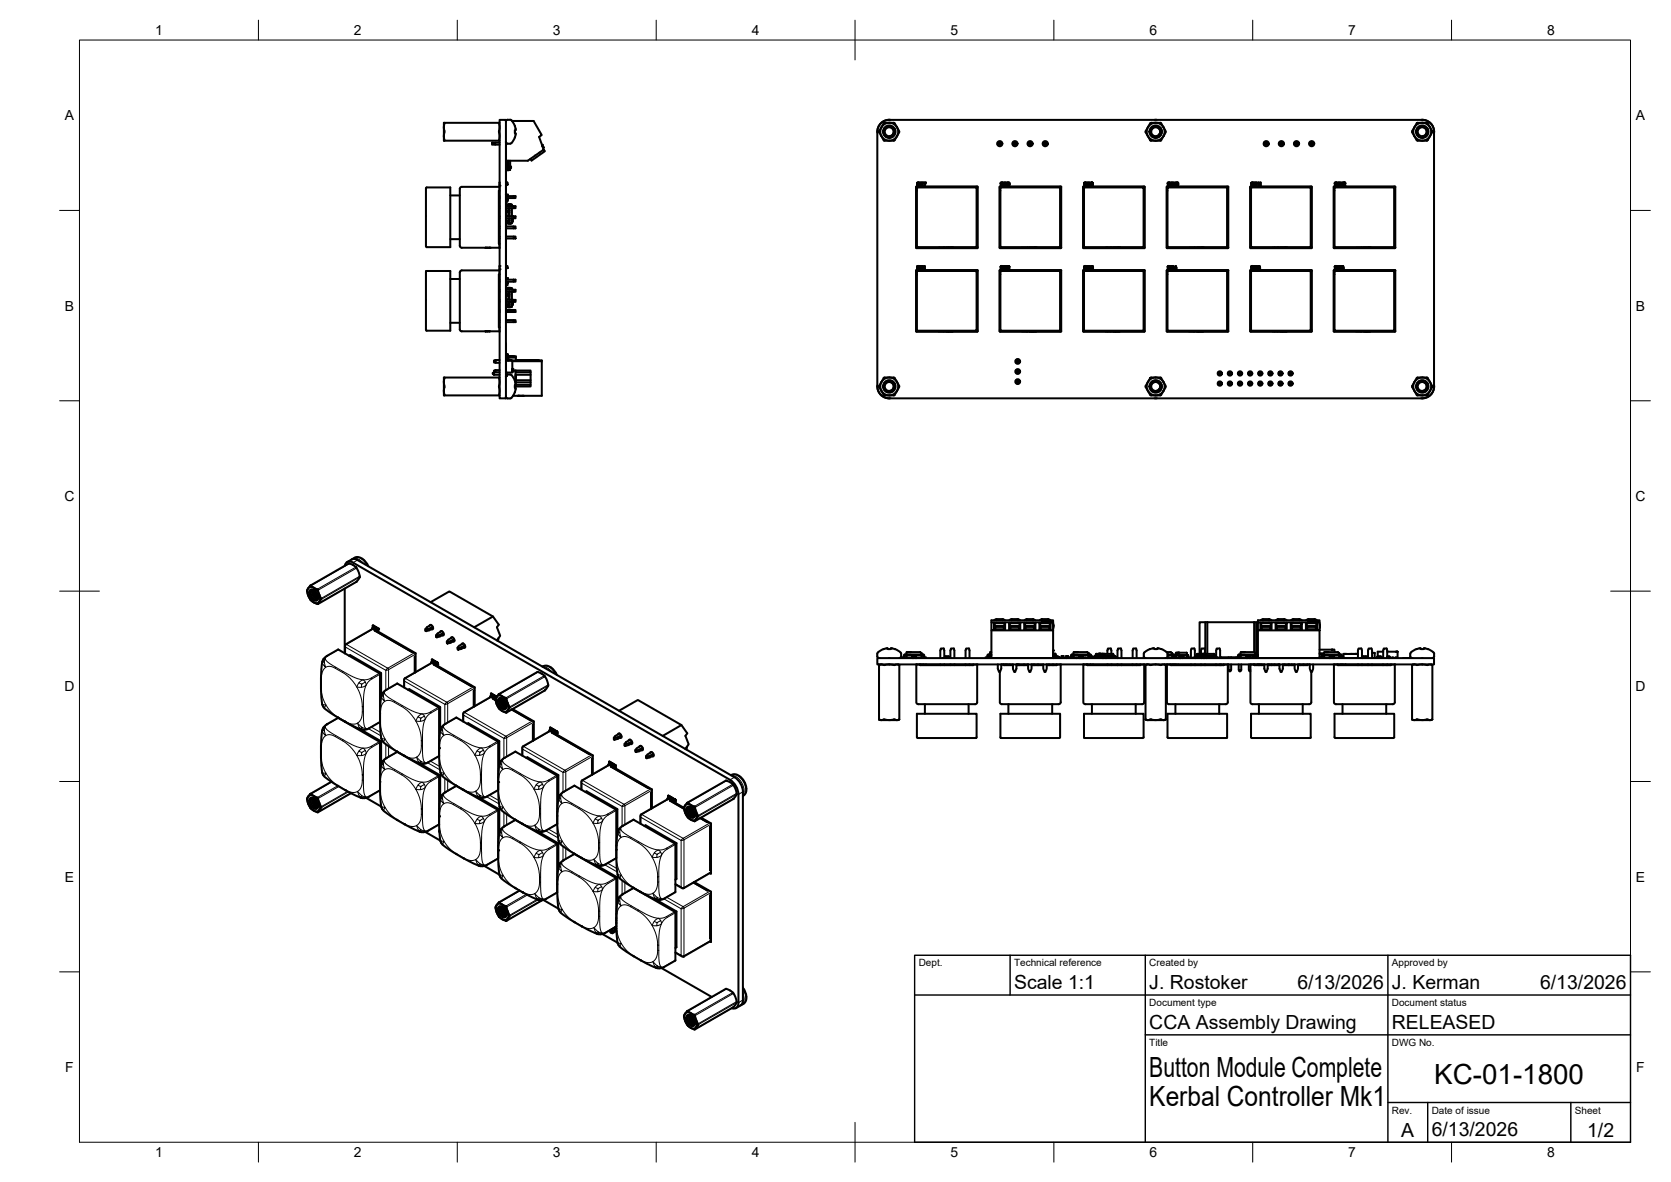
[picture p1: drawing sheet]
<svg xmlns="http://www.w3.org/2000/svg" width="420mm" height="297mm" viewBox="0 0 420 297" stroke-linecap="round" stroke-linejoin="round" font-family="sans-serif">
<defs><g id="words">
<g font-size="7">
<text x="289" y="270.6">Button Module Complete</text>
<text x="360.6" y="272.3">KC-01-1800</text>
<text x="289" y="278.1">Kerbal Controller Mk1</text>
</g>
<g font-size="4.9">
<text x="255" y="248.5">Scale 1:1</text>
<text x="289" y="248.5">J. Rostoker</text>
<text x="326.2" y="248.5">6/13/2026</text>
<text x="350" y="248.5">J. Kerman</text>
<text x="387.2" y="248.5">6/13/2026</text>
<text x="289" y="258.6">CCA Assembly Drawing</text>
<text x="350" y="258.6">RELEASED</text>
<text x="352.3" y="285.7">A</text>
<text x="360" y="285.5">6/13/2026</text>
<text x="399.1" y="285.7">1/2</text>
</g>
<g font-size="3.5">
<text x="39" y="8.8">1</text>
<text x="89" y="8.8">2</text>
<text x="139" y="8.8">3</text>
<text x="189" y="8.8">4</text>
<text x="239" y="8.8">5</text>
<text x="289" y="8.8">6</text>
<text x="339" y="8.8">7</text>
<text x="389" y="8.8">8</text>
<text x="16.3" y="30.2">A</text>
<text x="411.3" y="30.2">A</text>
<text x="16.3" y="78">B</text>
<text x="411.3" y="78">B</text>
<text x="16.2" y="125.9">C</text>
<text x="411.2" y="125.9">C</text>
<text x="16.2" y="173.7">D</text>
<text x="411.2" y="173.7">D</text>
<text x="16.3" y="221.6">E</text>
<text x="411.3" y="221.6">E</text>
<text x="16.4" y="269.4">F</text>
<text x="411.4" y="269.4">F</text>
<text x="39" y="290.8">1</text>
<text x="89" y="290.8">2</text>
<text x="139" y="290.8">3</text>
<text x="189" y="290.8">4</text>
<text x="239" y="290.8">5</text>
<text x="289" y="290.8">6</text>
<text x="339" y="290.8">7</text>
<text x="389" y="290.8">8</text>
</g>
<g font-size="2.5">
<text x="231" y="242.9">Dept.</text>
<text x="255" y="242.9">Technical reference</text>
<text x="289" y="242.9">Created by</text>
<text x="350" y="242.9">Approved by</text>
<text x="289" y="252.8">Document type</text>
<text x="350" y="252.8">Document status</text>
<text x="289" y="262.9">Title</text>
<text x="350" y="262.9">DWG No.</text>
<text x="350" y="279.9">Rev.</text>
<text x="360" y="279.9">Date of issue</text>
<text x="396" y="279.9">Sheet</text>
</g>
</g></defs>
<!-- layer: Visible -->
<g fill="none" stroke="#000" stroke-width=".51">
<path d="M111.6 32l.2 1-.2 1.2zM111.8 30.9l-.2 1.1M111.8 35.4l-.2-1.2v1.2h14M123.7 35.8h.8v.6h-.8zM124.5 35.8h1.1M124.5 36.4h1.1M125.5 30.9l.1 .9-.1 3.6M125.6 30.9h-14v1.1M125.6 30.1h1.6v70h-1.6zM127.2 30.5a1.03 1.03 0 0 1 1.1-.4 1.03 1.03 0 0 1 .8 .8l.4 .8M127.2 35.6l.5 .5M127.2 30.4h.1"/>
<path d="M127.2 30.3v.1M127.2 35.8v4.7M127.7 36.1h.6M128.7 30.4h5.5l2 3.5-.6 .5 1.1 3.2-4 2.8h-5.5l.2 .1-.2 .2 .2 .4-.1 .7M129.5 34.6l-.6 1-.6 .5M129.5 31.7l.2 .9M129.7 32.6l-.2 .1v.8a.62 .62 0 0 1 0 1M136.3 36.4l.1 .4M136.3 36.4h.1M136.4 36.8l.1 .3M136.4 36.8h.1M136.5 36.9h.1"/>
<path d="M136.7 37.6l.3 .4-2.6 1.8-.8 .6-.3-.5M221.3 31.2a2.89 2.89 0 0 1 2.3-1.1h134a2.99 2.99 0 0 1 3 3v64a2.99 2.99 0 0 1-3 3h-134a2.99 2.99 0 0 1-3-3v-64l.1-.7zM222.6 32.3l.6-.4h.5l.9 .6 .1 .7-.2 .5 .2-.7-.4-.8-.9-.2-.7 .4-.2 .6 .2 .7 .4 .4 .6 .1 .6-.1 .5-.4 .2-.7-.2-.8 .2 .7-.2 1-1 .6-.9-.2-.6-1zM223.9 30.1a3 3 0 0 0-3.3 3.3M224.5 33.7l-.7 .5M225.5 32l-.7-1.1h-2.4l-1.4 2.2 1.4 2.3h2.4l.7-1.2M225.5 32l.6 1-.6 1.2M225.5 32a2.25 2.25 0 0 1 0 2.2M225.5 32a2.25 2.25 0 0 0-3.4-.6 2.25 2.25 0 0 0 0 3.4 2.25 2.25 0 0 0 3.4-.6M250.9 35.8h.9v.6h-.9zM251.2 35.8v.6M251.4 35.8v.6"/>
<path d="M254.7 35.8h.9v.6h-.9zM255 35.8v.6M255.2 35.8v.6M258.8 35.8h-.3v.6h.3M259.1 35.8v.6h.3v-.6h-.6v.6h.3M262.6 35.8h-.3v.6h.3M262.9 35.8v.6h.3v-.6h-.6v.6h.3M290.3 30.1h.6M291.5 33.7l-.7 .5M291.5 33.7l.2-.8-.3-.6-.7-.3-.7 .1-.5 .7v.7l.5 .6 .8 .1M291.5 33.7l.2-.7-.2-.7-.8-.4-.7 .1-.6 .6-.1 .8 .3 .7 .6 .3 .8 .1 .7-.4 .3-.7v-.8l-.2-.4 .2 .5-.1 .8-.5 .5-.6 .2M292.5 32a2.25 2.25 0 0 1 0 2.2"/>
<path d="M292.5 32a2.25 2.25 0 0 0-3.4-.6 2.25 2.25 0 0 0 0 3.4 2.25 2.25 0 0 0 3.4-.6M292.5 32l-.6-1.1h-2.5l-1.4 2.1 1.4 2.4 2.4-.1 .7-1.1M292.5 32l.6 1-.6 1.2M317.9 35.8h.8v.6h-.8zM318.2 35.8v.6M318.5 35.8v.6M321.7 35.8h.9v.6h-.9zM322 35.8v.6M322.3 35.8v.6M325.8 35.8h-.3v.6h.3M326.1 35.8v.6h.3v-.6h-.6v.6h.3M329.6 35.8h-.3v.6h.3"/>
<path d="M329.9 35.8v.6h.3v-.6h-.6v.6h.3M357.3 30.1a3 3 0 0 1 3.3 3.3M358.5 33.7l-.7 .5M358.5 33.7l.2-.7-.3-.7-.6-.3-.8 .1-.5 .6v.8l.6 .6 .7 .1M358.5 33.7l.3-.7-.3-.7-.7-.4-.8 .1-.6 .7-.1 .7 .3 .6 .7 .4 .7 .1 .8-.6 .3-.6-.1-.7-.2-.4 .2 .6-.1 .7-.4 .4-.7 .3M359.5 32l-.7-1.1h-2.4l-1.4 2.1 1.4 2.4 2.5-.1 .6-1.1M359.5 32l.7 1.1-.7 1.1M359.6 32a2.25 2.25 0 0 1 0 2.2M359.6 32a2.25 2.25 0 0 0-3.4-.6 2.25 2.25 0 0 0 0 3.4 2.25 2.25 0 0 0 3.4-.6M107.2 47.2l6-.1v15l-6.1-.1zM113.2 49.1h2.4M125.4 59.9h.2"/>
<path d="M125.4 59.4h.2M125.4 49.3h.2M125.4 49.8h.2M125.4 54.4h.2M125.4 54.8h.2M125.4 51.8h.2M125.4 52.3h.2M125.4 57.4h.2M125.4 56.9h.2M125.6 46.9v15.5M125.6 45.9v.8M125.6 45.8v.1"/>
<path d="M125.6 47h-9.6l-.4 .4 .1 14.6 .3 .3h9.6M125.6 47.9h-.2v13.4h.2M127.2 54.4h2.4v.4h-.5v-.4M127.2 51.8h2.4v.5h-.5v-.5M127.2 57.4h2.4v-.5h-.5v.5M127.2 45.9h.4v.5h-.4M127.2 50.2h.4v.5h-.4M127.2 54.2h.2v.2M127.2 51.7h.2v.1M127.2 41.8h.2l-.1 .9 .3 .1M127.2 59.9h1.9M127.2 59.4h1.9"/>
<path d="M127.2 49.8h1.9M127.2 54.8h1.9M127.2 56.9h1.9M127.2 55.5h.2M127.2 48.6v.7h2.4v.5h-.5v-.5M127.2 41.9v4.8M127.2 40.8v1M127.2 57.5v4.7M127.2 53.2v4M127.2 49.7v2.5M127.2 46.9v1.6M127.2 48.9h.5v.4"/>
<path d="M127.2 48.9h.1M127.2 57.2v.1M127.3 46.4h.1M127.3 50.2h.1M127.3 55.9v.2l.6 .1M127.3 52.3v.6M127.3 53.3v.9M127.3 54.8v.7M127.4 40.7h.2M127.4 40.5h.2M127.4 41.4h.2M127.4 41.1h.2"/>
<path d="M127.4 42h.2M127.4 41.8h.2M127.4 42.7h.2M127.4 42.4h.2M127.4 50.2h.1M127.4 54.2h.7v.2M127.4 51.7h.7v.1M127.6 45.9v.4M127.6 50.2v.5M127.6 40.5h.2v.2h-.2M127.6 41.1h.2v.3h-.2M127.6 41.8h.2v.2h-.2"/>
<path d="M127.6 42.4h.2v.3h-.2M127.6 42.8h.3M127.6 40.4v.1M127.6 40.7v.4M127.6 41.4v.4M127.6 42v.4M127.6 42.7h.1M127.7 42.7v.1M127.9 40.4v2.3M127.9 51.3l-.6 .1v.3M127.9 51.3v.4M127.9 51.3h.2v.4"/>
<path d="M127.9 55.9v.3h.2v-.3M127.9 52.3v.6M127.9 53.3v.9M127.9 54.8v.7M127.9 42.7v.1M128.1 51.3l.3 .1v.1M128.1 55.5h-.7v.4h-.2M128.1 55.5v.4h-.7M128.1 52.9h-.7v.4h-.2M128.1 52.9v.4h-.7M128.1 52.3v.6M128.1 53.3v.9"/>
<path d="M128.1 54.8v.7M128.3 40.4v2.3l-.4 .1M128.3 41.7v.5M128.4 56v.2h-.3M128.4 51.4h.3v.4M128.7 54.8v1.2l-.3 .2M128.7 55v.1M128.7 55.5h.1M128.7 55h.1M128.7 55.1h.1M128.7 55.2v.1M128.7 55.4h.1"/>
<path d="M128.7 55.5v.2M128.7 52.3v2.1v-.2M129.1 59.4h.5v.5h-.5zM129.1 52.3h-1.9v.6h.2M230.3 47l.1 15.3 15.3 .1 .2-.2-.1-15.2M230.4 47.1l.3-.1h14.9l.1 .2v14.9l-.3 .2-14.8-.1-.2-.2zM230.5 46.9h15.2M230.5 46.8l-.2 .2M230.6 47.1l14.9 .1-.1 14.9h-14.8zM230.6 46.2h.1M230.7 46.6h.1M230.7 45.9l-.1 .3"/>
<path d="M230.7 46.2h.1M230.7 45.9h.1M230.7 46.2l.1 .1M230.7 46.6h.3M230.7 46.4l.1 .1M230.7 46.4v.2M230.8 46.2v.1M230.8 46.3l.2 .1M231 45.9h.1M231 45.8l-.3 .1M231 45.8h.1M231 46.6h.1"/>
<path d="M231 46.3v.1M231 46.2h.1M231 46.4l-.2 .1M231.1 46.6h-.1M231.1 45.9h.1M231.1 45.9l.1 .2-.5-.1 .3 .2M231.1 46.2h.1M231.1 46.2l.1 .2M231.1 46.6h.1M231.2 46.4h.1M231.2 46.4l-.1 .2M231.8 46.6h.1l.2-.7-.2 .3-.2-.4-.1 .4-.2-.4 .1 .8 .2-.3 .1 .3"/>
<path d="M232.3 46v-.1h.5l-.3 .7 .1-.6h-.3M245.7 46.8l.2 .2M251.3 47l.1 15.3 15.3 .1 .1-.2v-15.2M251.4 47.1l.3-.1h14.9l.1 .2v14.9l-.3 .2-14.9-.1-.1-.2zM251.5 46.9h15.2M251.5 46.8l-.2 .2M251.6 47.2l14.9-.1v15h-14.8zM251.6 46.1v.1M251.6 46v.1M251.6 46.1l.1 .1M251.7 46.2h.1M251.7 45.9l-.1 .1"/>
<path d="M251.7 46.6h.1M251.7 46.2l.1 .1M251.7 46.6h.3M251.7 45.9h.1M251.7 46.4l.1 .1M251.7 46.4v.2M251.8 46.3l.2 .1-.2 .1M251.8 46.2v.1M252 45.9h.1M252 45.8l-.3 .1M252 45.8h.1M252 46.6h.1"/>
<path d="M252 46.2h.1M252 46.3v.1M252.1 46.6h-.1M252.1 45.9h.1M252.1 46.2h.1M252.1 46.6h.1M252.1 45.9v.2l-.4-.1 .3 .2M252.1 46.2l.1 .2M252.2 46.4h.1M252.2 46.4l-.1 .2M252.5 45.9h-.1l.1 .7M252.8 45.9l-.2 .3-.1-.3"/>
<path d="M252.8 45.9l.1 .3v-.3h.2M253.1 45.9l-.2 .7-.2-.3-.2 .3M253.2 46.4h.1M253.3 46.5l.1 .1M253.3 46.4v.1M253.3 46.3v.1M253.3 46.2h.1M253.3 46.2v.1M253.4 46.6h.1M253.4 46.4h.3M253.4 46l.2 .1zM253.4 45.9l-.1 .3"/>
<path d="M253.4 46.3v.1M253.5 46.6h.1M253.5 45.8h.1M253.5 45.8l.3 .2M253.5 46.3h.1M253.6 46.3h.1M253.6 46.3l.1 .1M253.7 46.2h.1M253.8 46.2v.1M253.8 46.3h.1M253.8 46v.1M253.8 46.3v.1"/>
<path d="M253.8 46.4h.1M253.8 46.4v.1M253.8 46.5l-.3 .1M266.7 46.8l.1 .2M272.3 47l.1 15.3 15.3 .1 .1-.2v-15.2M272.4 47.3v14.7M272.5 46.9h15.2M272.5 46.8l-.2 .2M272.6 47.2l14.9-.1v14.9l-14.9 .1zM272.6 46v.1M272.6 46.1v.1M272.6 46.1h.1"/>
<path d="M272.6 46.2h.1M272.7 45.9l-.1 .1M272.7 46.6h.1M272.7 46.2l.1 .1M272.7 46.2h.1M272.7 46.6h.3M272.7 45.9h.1M272.7 47l14.7-.1 .3 .3v14.9l-.3 .2h-14.7M272.7 46.9l-.3 .3M272.7 46.4v.2M272.8 46.2v.1M272.8 46.3l.2 .1-.2 .1"/>
<path d="M273 45.9h.1M273 45.8l-.3 .1M273 45.8h.1M273 46.6h.1M273 46.2h.1M273 46.3v.1M273.1 45.9h.1M273.1 46.6h-.1M273.1 46.2h.1M273.1 46.6h.1M273.1 45.9v.2l-.3-.1 .2 .2M273.1 46.2l.1 .2"/>
<path d="M273.2 46.4h.1M273.2 46.4l-.1 .2M273.3 45.9l.2 .7M273.5 45.9l.1 .3 .1-.4 .2 .4v-.3h.2M273.5 45.9h-.2M274.1 45.9l-.2 .7-.2-.3-.2 .3M274.3 46.2v.1M274.3 46.1h.1M274.3 46.5l.1 .1M274.3 46v.1M274.3 46.3h.1M274.4 45.9l-.1 .1"/>
<path d="M274.4 46.6h.1M274.4 46.4h.1M274.4 46.3v.1M274.4 45.9h.1M274.5 46.6h.1M274.5 45.9h-.1M274.5 46.4h.1M274.5 45.9h.1M274.5 45.8h.1M274.5 45.8l.2 .1M274.6 46.4l-.3 .1M274.6 46.4h-.1"/>
<path d="M274.6 46l-.2 .1 .1 .2 .1-.2M274.7 46v.1M274.7 46.6l-.2 .1M274.7 46.4h.1M274.7 45.9h.1M274.7 45.9v.1M274.7 46.6h.1M274.8 46h.1M274.8 46.5l-.1 .1M274.8 46.5h.1M274.8 46v.5M287.7 46.8l.1 .2"/>
<path d="M293.3 47l.1 15.3 15.3 .1 .2-.2-.1-15.2M293.5 46.9h15.2M293.5 46.8l-.2 .2M293.6 47.2l14.9-.1v14.9l-14.9 .1zM293.7 46.2h.1M293.7 46.6h.1M293.7 45.9v.3M293.7 46.6h.4M293.7 45.9h.1M293.7 47l14.7-.1 .3 .3v14.9l-.3 .2h-14.7M293.7 46.2l.1 .1M293.7 46.9l-.3 .3v14.8l.3 .3"/>
<path d="M293.7 46.4v.2M293.8 46.2v.1M293.8 46.3l.2 .1-.2 .1M294 46.2h.1M294 46.3v.1M294.1 45.9h-.4M294.1 45.9h.1M294.1 45.9l.1 .1M294.1 46.2l.1 .2M294.2 46.5l-.1 .1M294.2 46h-.4l.2 .2M294.2 46.4v.1"/>
<path d="M294.2 46.4h.1M294.6 45.9v.3l-.1-.3h-.2M294.7 45.9l.2 .3 .2-.3-.2 .7-.2-.3-.2 .3-.2-.7M295.4 46.1l-.1-.1 .3-.1-.1 .7h-.1M295.4 46.1v.5M295.4 46.1h.1M295.7 46.5l.1 .1M295.7 46.5h.1M295.8 46h-.1M295.8 46v.5M295.8 45.9l-.1 .1M295.8 46.6h.1"/>
<path d="M295.8 46.6h.4M295.9 45.9h-.1M295.9 46v.5M295.9 46.5h.2M296 45.9h-.2M296 45.8l.2 .1M296 46h-.1M296 45.8h.1M296 46l.1 .5M296.2 45.9h.1M296.2 45.9v.1M296.2 46.6h.1"/>
<path d="M296.2 46.5v.1M296.3 46v.5M296.3 46h.1M296.3 46.5h.1M308.7 46.8l.2 .2M314.3 47l.1 15.3 15.3 .1 .2-.2M314.5 46.9h15.2M314.5 46.8l-.2 .2M314.6 47.1l14.9 .1v14.9h-14.9zM314.7 46.2h.1M314.7 46.6h.1M314.7 45.9v.3"/>
<path d="M314.7 45.9h.1M314.7 47h14.7M314.7 46.2l.1 .1M314.7 46.9l-.3 .3v14.8l.3 .3M314.7 46.6h.3M314.7 46.4l.1 .1M314.7 46.4v.2M314.8 46.2v.1M314.8 46.3l.2 .1-.2 .1M314.8 46l.2 .2M315 45.9h.1M315 45.8l-.3 .1"/>
<path d="M315 45.8h.1M315 46.6h.1M315 46.3v.1M315 46.2h.1M315.1 46.6h-.1M315.1 45.9h.1M315.1 45.9v.2l-.3-.1M315.1 46.2h.1M315.1 46.2l.1 .2M315.2 46.4h.1M315.2 46.4l-.1 .2M315.7 45.9l.2 .3 .2-.3-.2 .7-.2-.3-.2 .3-.1-.7 .2 .3v-.3"/>
<path d="M316.4 46.1l-.1-.1 .2-.2v.8h-.1M316.4 46.1v.5M316.4 46.1h.1M316.8 46l.2-.1-.1 .7zM329.4 46.9l.3 .3M329.7 47.3v14.7M329.7 46.8l.2 .2M329.8 47v15.2M335.3 47l.1 15.3 15.3 .1 .2-.2M335.5 46.9h15.2M335.5 46.8l-.2 .2M335.6 47.2l14.9-.1v14.9l-14.8 .1z"/>
<path d="M335.6 46.2h.1M335.7 46.2h.1M335.7 46.2l.3 .2M335.7 47h14.7M335.7 46.9l-.3 .3v14.8l.3 .3M335.7 46.4l.1 .1M335.7 46.4l-.1 .1 .4 .1M335.8 46.2v.1M336 45.9l.2 .2h-.5l.4 .1M336 45.8l-.3 .1-.1 .3M336 45.8h.1M336 46.6h.1"/>
<path d="M336 46.3l-.2 .2M336.1 46.6h-.1M336.1 46.2h.1M336.1 46.2l.1 .2M336.2 46.4h.1M336.2 46.4l-.1 .2M336.6 45.9v.3l-.1-.4-.2 .1 .2 .7h.2M336.7 45.9l.2 .3 .1-.3M337 45.9h.1l-.1 .7h-.2l-.1-.3-.1 .3M337.3 46l.3-.1-.1 .7zM337.7 46l.4 .1-.3 .5M337.8 46h.1"/>
<path d="M337.8 45.9h.1M337.9 45.9h-.1M337.9 45.9h.3M338 45.8h-.1M338.1 46.3l-.1 .2 .3 .1-.5 .1M338.2 45.9h.1M338.2 45.9l.1 .1M338.3 46h.1M338.3 46.1l-.1 .2M338.3 46.1h.1M338.3 46v.1M350.4 46.9l.3 .3"/>
<path d="M350.7 47.3v14.7M350.7 46.8l.2 .2M350.8 47v15.2M107.2 68.1h6v15h-5.9l-.2-.1zM113.2 70.1h2.4M113.2 60.1h2.4M122 62.3h1.1M123.1 62.3h.1M125.4 70.3h.2M125.4 70.8h.2M125.4 75.4h.2M125.4 75.9h.2"/>
<path d="M125.4 72.8h.2M125.4 73.3h.2M125.4 78.4h.2M125.4 77.9h.2M125.6 67.9v15.5M125.6 66.9v.8M125.6 68h-9.5l-.5 .4 .1 14.6 .3 .3h9.6M125.6 69h-.2v13.3h.2M127.2 70.3h2.4v.5h-.5v-.5M127.2 75.4h2.4v.5h-.5v-.5M127.2 72.8h2.4v.5h-.5v-.5M127.2 78.4h2.4v-.5h-.5v.5"/>
<path d="M127.2 66.9h.4v.5h-.4M127.2 71.2h.4v.5h-.4M127.2 75.2h.2v.2M127.2 72.7h.2v.1M127.2 70.8h1.9M127.2 75.9h1.9M127.2 73.3h1.9M127.2 77.9h1.9M127.2 76.5h.2M127.2 73.9h.2M127.2 66.8v7.6M127.2 62.4v.9"/>
<path d="M127.2 78.4v1.5M127.2 63.4h.1M127.2 63.4v1.9M127.2 65.5v1.3M127.2 76.9v1.2M127.2 76.4v.5M127.2 74.5v1.9M127.2 78.2v.2M127.2 69.9h.5v.4M127.2 74.4v.1M127.2 78.1v.1M127.2 69.9h.1"/>
<path d="M127.3 67.4h.1M127.3 71.2h.1M127.3 76.9v.2l.6 .1M127.3 73.3v.6M127.3 74.3v.9M127.3 75.9v.6M127.4 72.4l-.1 .3M127.4 71.2h.1M127.4 75.2h.7v.2M127.4 72.7h.7v.1M127.6 66.9v.5M127.6 71.2v.5"/>
<path d="M127.9 72.3v.4M127.9 72.3h.2v.4M127.9 76.9v.3h.2v-.3M127.9 73.3v.6M127.9 74.3v.9M127.9 75.9v.6M127.9 72.3l-.5 .1M128.1 72.3l.3 .1v.1M128.1 76.5h-.7v.4h-.2M128.1 76.5v.4h-.7M128.1 73.9h-.7v.4h-.2M128.1 73.9v.4h-.7"/>
<path d="M128.1 73.3v.6M128.1 74.3v.9M128.1 75.9v.6M128.4 77v.2h-.3M128.4 72.4h.2M128.6 72.4l.1 .4M128.7 75.9v1.1l-.3 .2M128.7 76v.2M128.7 76.5h.1M128.7 76.2h.1M128.7 76.2v.2M128.7 76.5v.2"/>
<path d="M128.7 73.3v2.1v-.2M230.4 68.1l.3-.1h14.9l.1 .3v14.8l-.3 .2-14.8-.1-.2-.2zM230.5 67.9h15.2M230.5 67.8l-.2 .2v15.2l.2 .2 15.3-.1-.1-15.5M230.6 68.2l14.9-.1v14.9l-14.9 .1zM230.6 67.2l.2 .1M230.6 67.2h.1M230.7 67.6h.1M230.7 66.9l-.1 .3M230.7 67.2h.1M230.7 66.9h.1M230.7 66.9h.4"/>
<path d="M230.7 67.6h.3M230.8 67.3h.1M230.8 67.3l.2 .1M231 66.9h.1M231 67.6h.1M231 67.3v.1M231 67.2h.1M231 67.4h-.4l.1 .2M231.1 66.9h.1M231.1 66.9l.1 .2-.5-.1 .3 .2M231.1 67.2h.1M231.1 67.2l.1 .2"/>
<path d="M231.2 67.4h.1M231.2 67.5l-.2 .2M231.2 67.4v.1M231.5 66.9h-.2l.2 .7h.1l.1-.3 .1 .3M231.5 66.9l.1 .4v-.4M231.8 66.9l.1 .4v-.4M231.8 66.9h-.1M231.9 66.9h.2l-.2 .7h-.1M232.3 67l.3-.1-.1 .7-.1-.5M232.3 67v.1M236 62.3h1.5M237.8 62.3h.5"/>
<path d="M238.3 62.3h.1M238.3 62.3h.2M238.5 62.3h.1M238.5 62.3h.8M239.3 62.3h.3M251.4 68.1l.3-.1h14.9l.1 .3v14.8l-.3 .2-14.9-.1-.1-.2zM251.5 67.9h15.2M251.5 67.8l-.2 .2v15.2l.2 .2 15.3-.1-.1-15.5M251.6 68.2l14.9-.1v14.9l-14.9 .1zM251.6 67v.1M251.6 67.1v.1M251.6 67.1h.1"/>
<path d="M251.6 67.2h.1M251.7 67.2l.1 .1M251.7 66.9l-.1 .1M251.7 67.6h.1M251.7 67.2h.1M251.7 66.9h.4M251.7 67.6h.3M251.7 66.9h.1M251.7 67.4v.2M251.8 67.3l.2 .1h-.3M251.8 67.3h.1M252 66.9h.1"/>
<path d="M252 67.6h.1M252 67.2h.1M252 67.3v.1M252.1 66.9h.1M252.1 67.2h.1M252.1 66.9v.2l-.4-.1 .3 .2M252.1 67.2l.1 .2M252.2 67.4h.1M252.2 67.4v.1M252.2 67.5l-.2 .2M252.5 66.9l.1 .4v-.4M252.5 66.9h-.1l.1 .7"/>
<path d="M252.8 66.9h-.2M252.8 66.9l.1 .4v-.4M253 66.9h.1M253.1 66.9l-.2 .7-.2-.3-.2 .3M253.3 67.1h.3M253.3 67v.1M253.3 67h.1M253.3 66.9h.1M253.4 66.9h-.1M253.4 66.9h.1M253.5 66.9h.1M253.5 66.9h-.1"/>
<path d="M253.6 66.9h.1M253.7 67.1l-.4 .5h.5l-.3-.1 .2-.2M253.7 67.3h.1M253.7 66.9h.1M253.8 67h.1M253.8 67.1l-.1 .2M253.8 67.1h.1M257 62.3h1.5M258.8 62.3h.2M259 62.3h.1M259 62.3h.2M259.3 62.3h.1"/>
<path d="M259.3 62.3h1M260.3 62.3h.3M272.4 68.3v14.7M272.4 62l.3 .3M272.5 67.9h15.2M272.5 67.8l-.2 .2v15.2l.2 .2 15.3-.1-.1-15.5M272.6 67v.1M272.6 68.2l14.8-.1 .1 .1v14.9l-14.9-.1zM272.6 67.1v.1M272.6 67.2h.1M272.6 67.2l.2 .1M272.7 66.9l-.1 .1"/>
<path d="M272.7 67.6h.1M272.7 67.2h.1M272.7 66.9h.4M272.7 67.6h.3M272.7 66.9h.1M272.7 68h14.7l.3 .3v14.7l-.1 .2-14.9 .1M272.7 68l-.3 .3M272.8 67.3h.1M272.8 67.3l.2 .1h-.4l.1 .2M273 66.9h.1M273 67.6h.1M273 67.2h.1"/>
<path d="M273 67.3v.1M273.1 66.9h.1M273.1 67.2h.1M273.1 66.9v.2l-.3-.1 .2 .2M273.1 67.2l.1 .2M273.2 67.4h.1M273.2 67.5l-.2 .2M273.2 67.4v.1M273.3 66.9l.2 .7M273.5 66.9l.1 .4v-.4M273.5 66.9h-.2M273.8 66.9h-.2"/>
<path d="M273.8 66.9l.1 .4v-.4M274 66.9h.1M274.1 66.9l-.2 .7-.2-.3-.2 .3M274.3 67.6l.1 .1M274.4 67.4h-.1v.2M274.4 67.4v.1M274.5 67.6h.1M274.6 67.5h-.2M274.7 67.6l-.2 .1M274.7 66.9h-.4l.3 .1v.5M274.7 67.6h.1M274.7 66.9l.1 .1"/>
<path d="M274.7 67.1l.1 .2M274.7 67.1l.1 .1M274.8 67l-.1 .1M274.8 67.4l-.1 .2M274.8 67.3v.1M274.8 67.3h.1M274.8 67.4h.1M278 62.3h1.5M279.8 62.3h.4M280.3 62.3h.1M280.3 62.3h1M281.3 62.3h.3"/>
<path d="M293.5 67.9h15.2M293.5 67.8l-.2 .2v15.2l.2 .2 15.3-.1-.1-15.5M293.6 68.2l.1-.1 14.8 .1v14.8l-14.9 .1zM293.7 67.6h.1M293.7 66.9l.1 .4M293.7 67.2h.1M293.7 66.9h.1M293.7 68h14.7l.3 .3v14.7l-.1 .2-14.9 .1M293.7 68l-.3 .3v14.7l.3 .3M293.8 67.3h.1M293.8 67.3l.2 .1h-.4l.1 .2M294 66.8l-.3 .1"/>
<path d="M294 66.9h.1M294 67.2h.1M294 67.3v.1M294.1 66.9h.1M294.1 66.9l.1 .1M294.1 67.2l.1 .2M294.1 67.6h-.4M294.2 67.5l-.1 .1M294.2 67h-.4l.2 .2M294.2 67.4v.1M294.2 67.4h.1M294.5 66.9l.1 .4v-.4"/>
<path d="M294.5 66.9h-.2M294.8 66.9l.1 .4 .1-.4M294.8 66.9h-.1M295 66.9h.1l-.2 .7-.2-.3-.2 .3-.2-.7M295.6 67.2l-.1 .1zM295.8 67.3l-.2-.4-.3 .4 .3 .3 .2-.2M295.8 67.3v.1M299 62.3h1.5M300.8 62.3h.1M300.9 62.3h.1M301 62.3h.1M301.1 62.3h.2"/>
<path d="M301.3 62.3h.1M301.3 62.3h1.3M314.5 67.9h15.2M314.5 67.8l-.2 .2 .1 15.3 15.3 .1 .2-.2M314.6 68.2l14.9-.1v14.9l-14.9 .1zM314.7 67.6h.1M314.7 66.9l.1 .4M314.7 67.2h.1M314.7 66.9h.1M314.7 68h14.7M314.7 62.3h14.7M314.7 68l-.3 .3v14.7l.3 .3"/>
<path d="M314.7 66.9h.4M314.7 67.6h.3M314.8 67.3h.1M314.8 67l.2 .2M314.8 67.5l-.2-.1 .1 .2M314.8 67.3l.2 .1-.2 .1M315 66.9h.1M315 67.6h.1M315 67.3v.1M315 67.2h.1M315.1 66.9h.1M315.1 66.9v.2l-.3-.1"/>
<path d="M315.1 67.2h.1M315.1 67.2l.1 .2M315.1 67.6l-.1 .1M315.2 67.5l-.1 .1M315.2 67.4h.1M315.2 67.4v.1M315.2 67.5h.1M315.5 66.9l.1 .4v-.4M315.8 66.9l.1 .4 .1-.4M315.8 66.9h-.1M316 66.9h.1l-.2 .7-.2-.3-.2 .3-.2-.7h.2M316.4 67.6l.1 .1"/>
<path d="M316.4 67.6h.1M316.4 66.9h.4l-.3 .2M316.4 66.9l-.1 .3h.3v.3M316.4 67.4h-.1v.2M316.4 67.4l.1 .1M316.5 67.6h.1M316.5 67l.2 .1M316.5 67.1h.1M316.6 67.5h-.2M316.7 67.6l-.2 .1M316.7 67.1l.1 .1M316.8 67.5l-.1 .1"/>
<path d="M316.8 67.2v.1M316.8 67.2h.1M316.8 67.5h.1M316.8 67.4v.1M316.8 67.3h.1M316.8 67.3v.1M316.8 67.4h.1M320 62.3h1.5M321.8 62.3h.1M321.9 62.3h.1M322 62.3h.1M322.1 62.3h.2"/>
<path d="M322.3 62.3h.1M322.3 62.3h1.3M329.4 68l.3 .3M329.7 68.3v14.7M329.7 67.8l.2 .2M329.7 62l-.3 .3M329.8 68v15.2M335.5 67.9h15.2M335.5 67.8l-.2 .2 .1 15.3 15.3 .1 .2-.2M335.6 68.2l14.9-.1v14.9l-14.9 .1zM335.6 67.2v-.2l.4-.2 .2 .3h-.5l.4 .1M335.6 67.2h.1"/>
<path d="M335.7 67.2l.3 .2M335.7 68h14.7M335.7 62.3h14.7M335.7 67.2h.1M335.7 68l-.3 .3v14.7l.3 .3M335.7 67.6h.3M335.8 67.3h.1M336 66.9h.1M336 67.6h.1M336 67.3l-.1 .2-.3-.1 .1 .2M336.1 67.2h.1M336.1 67.2l.1 .2"/>
<path d="M336.2 67.5l-.2 .2M336.2 67.4h.1M336.2 67.5h.1M336.2 67.4v.1M336.5 66.9h-.2l.2 .7h.2M336.5 66.9l.1 .4v-.4M336.8 66.9l.1 .4 .1-.4M336.8 66.9h-.1M337 66.9h.1l-.1 .7-.3-.3-.1 .3M337.3 67.4v.1M337.3 67.5h.1M337.3 67h.1"/>
<path d="M337.3 67v.4M337.3 67.5l.1 .1M337.4 66.9l-.1 .1M337.4 66.9h.1M337.4 66.9h.3M337.4 67.6l.1 .1M337.5 67.6h.1M337.5 67.7h.1M337.5 67.1h.1M337.6 67.1h.1M337.6 67.6h.1M337.7 67.1h.1"/>
<path d="M337.7 67.1l.1 .2M337.7 66.9h.1M337.8 67.5l-.2 .2M337.8 67.5h.1M337.8 67l-.4 .1h.3M337.8 67.4h.1M337.8 67.4v.1M337.8 67.3h.1M341 62.3h1.5M342.8 62.3h.1M342.9 62.3h.1M343 62.3h.1"/>
<path d="M343 62.3h1.6M350.4 68l.3 .3M350.7 68.3v14.7M350.7 67.8l.2 .2M350.7 62l-.3 .3M350.8 68v15.2M111.6 96l.2 1-.2 1.2zM111.8 94.9l-.2 1.1M111.8 99.4l-.2-1.2v1.2h14M113.2 81.1h2.4M122 83.3h.7M122.7 83.3h.5"/>
<path d="M123 83.3h.1M123.1 83.3h.1M124.2 93.5l-.3 .2v.3l.3 .2M124.2 93.5h1.4M124.2 93.5v.7M124.2 94.2h1.4M124.6 93l-.4 .1v.4M124.6 90.5v.7h1M124.6 90.5l-.4 .1v.5l.4 .1M124.6 90.5h1M124.6 93h1M124.6 93v.5"/>
<path d="M125.4 80.9h.2M125.4 80.4h.2M125.5 94.9l.1 .9-.1 3.6M125.6 94.9h-14v1.1M127.2 89.1h.4v.5h-.4M127.2 90.6h9v.2M127.2 80.9h1.9M127.2 80.4h1.9M127.2 89.9h.1M127.2 92.7h.1M127.2 92.3h.1M127.2 92.5h.1"/>
<path d="M127.2 91.7h.1M127.2 92h.1M127.2 91.5h.1M127.2 92.8h.1M127.2 91.4h.1M127.2 94.3h.1M127.2 92.2h.1M127.2 89.9v.6M127.2 90.5v3.9v-.2h.2M127.2 86.3v3.6M127.2 90.6h1.6v3h-1.6h.2v.6M127.2 89.9l.2 .6"/>
<path d="M127.3 90.5v.1M127.3 90.5l-.1 .1M127.3 89.1h.1M127.3 90.5h.1M127.4 89.1h.1M127.6 89.4l.1 .1v.4h-.5M127.6 89.1v.5M127.7 89.6h2v.3h-2M127.9 90.4l-.6 .1M127.9 90.4v.2M127.9 90.4h.1M128 90.4l.6 .2"/>
<path d="M128 90.4v.2M128 90.4h.1M128 89.5v.1M128.1 89.5l.3 .1M128.1 89.5l-.1 .1M128.1 89.5v.1M128.4 89.6h.1M128.4 89.5l.1 .1M128.5 89.5v.1M128.6 94.3l.9 1.4M128.6 89.5l-.1 .1M128.6 94.3l-.9-.2-.5 .5"/>
<path d="M128.7 89.6h.6M128.8 93.2v.1M128.8 93.2h.1M128.8 93.1h.1M128.8 92.6v.4M128.8 93v.1M128.8 93.3v.1M128.8 90.8h7.4v8.7h-7.2M128.8 93.1h4.6v4h-3.9M128.8 89.5v.1M128.8 93.3h.1M128.9 89.5v.1"/>
<path d="M129.1 89.5v.1M129.1 80.4h.5v.5h-.5zM129.5 98.5l-.4 .8a1.03 1.03 0 0 1-.8 .8 1.03 1.03 0 0 1-1.1-.4M129.5 95.7l.1 1M129.6 96.7h-.1v.8a.62 .62 0 0 1 0 1M129.6 93.5h3.8M129.6 94.2h3.8M129.6 96.1h3.8M129.6 96.7h3.8M129.6 93.1v3.2M129.6 96.7v.4M129.6 94.3h.1"/>
<path d="M129.6 96.9h.1M129.7 94.3l-.1 .6M129.7 96.7v.4M129.7 90.5l5.6 .1M129.7 89.9v.7M129.7 93.1v.4M129.7 94.2v.1M129.7 94.9v1.2M129.7 95.6h3.7M130.4 99.5h-.2M130.5 99.5h1.1M135.3 90.5l.4 .1"/>
<path d="M220.6 96.8a3 3 0 0 0 3.3 3.3M222.5 96.4l.5-.4 .7-.1 .5 .2 .4 .4 .1 .7-.2 .6 .2-.9-.6-.8-.8-.1-.5 .3-.3 .5v.6l.2 .5 .5 .3h.6l.6-.1 .4-.5 .2-.7-.2-.7 .2 .7-.1 .9-.9 .7-1.1-.2-.6-.9zM224.5 97.7l-.7 .5M225.5 96l-.7-1.1h-2.4l-1.4 2.2 1.4 2.3h2.4l.7-1.2M225.5 96l.6 1-.6 1.2M225.5 96a2.25 2.25 0 0 1 0 2.2M225.5 96a2.25 2.25 0 0 0-3.4-.6 2.25 2.25 0 0 0 0 3.4 2.25 2.25 0 0 0 3.4-.6M236 83.3h1.5M236.4 83.3h.1M237.2 83.3h.1M237.3 83.3h.1M237.8 83.3h.1"/>
<path d="M237.8 83.3h.2M238 83.3h.1M238 83.3h.3M238.3 83.3h.1M238.3 83.3h.2M238.5 83.3h.1M238.6 83.3h.3M238.8 83.3h.1M238.9 83.3h.3M239 83.3h.1M239.2 83.3h.1M239.3 83.3h-.1"/>
<path d="M239.3 83.3h.3M239.4 83.3h.1M255.5 93h.7v.7h-.7zM255.5 95.6h.7v.7h-.7zM255.5 90.5h.7v.7h-.7zM255.5 93l.1 .1M255.5 95.6l.1 .1M255.5 90.5l.1 .1M255.6 93.6v-.5h.5v.5l-.6 .1M255.6 96.2v-.5h.5v.5l-.6 .1M255.6 91.1v-.5h.5v.5l-.6 .1M256.1 93.6l.1 .1"/>
<path d="M256.1 96.2l.1 .1M256.1 91.1l.1 .1M256.2 93l-.1 .1M256.2 95.6l-.1 .1M256.2 90.5l-.1 .1M257 83.3h1.5M257.4 83.3h.1M258.2 83.3h.1M258.3 83.3h.1M258.8 83.3h.1M258.8 83.3h.2M259 83.3h.2"/>
<path d="M259 83.3h.1M259.3 83.3h.1M259.3 83.3h.2M259.5 83.3h.1M259.6 83.3h.3M259.8 83.3h.1M259.9 83.3h.3M260 83.3h.1M260.2 83.3h.1M260.3 83.3h-.1M260.3 83.3h.3M260.4 83.3h.1"/>
<path d="M272.4 82.9l.3 .4M278 83.3h1.5M278.4 83.3h.1M279.2 83.3h.1M279.3 83.3h.1M279.8 83.3h.1M279.8 83.3h.2M280 83.3h.2M280 83.3h.1M280.3 83.3h.1M280.3 83.3h.6M280.5 83.3h.1"/>
<path d="M280.8 83.3h.1M280.9 83.3h.3M281 83.3h.1M281.2 83.3h.1M281.3 83.3h-.1M281.3 83.3h.3M281.4 83.3h.1M281.5 83.3h.1M289.6 96.3l1.1-.4 .8 .5 .2 .8-.2 .6 .2-1-.6-.7-.8-.1-.8 .7v.6l.3 .6 .4 .3h.6l.7-.2 .3-.4 .2-.9-.2-.5 .3 1-.4 .9-1 .4-.9-.3-.5-.8v-.6zM291.5 97.7l-.7 .5M292.5 96a2.25 2.25 0 0 1 0 2.2M292.5 96a2.25 2.25 0 0 0-3.4-.6 2.25 2.25 0 0 0 0 3.4 2.25 2.25 0 0 0 3.4-.6"/>
<path d="M292.5 96l-.7-1.1h-2.4l-1.4 2.2 1.4 2.3 2.5-.1 .6-1.1M292.5 96l.6 1.1-.6 1.1M299 83.3h1.5M299.4 83.3h.1M300.2 83.3h.1M300.3 83.3h.1M300.9 83.3h.1M301 83.3h.3M301.3 83.3h.6M301.5 83.3h.1M301.8 83.3h.1M301.9 83.3h.3"/>
<path d="M302 83.3h.1M302.2 83.3h.1M302.4 83.3h.1M302.5 83.3h.1M302.6 83.3h-.4M306.4 96.1h.6v.6h-.6zM306.4 93.5h.6v.7h-.6zM306.4 93.5l.2 .2M306.4 96.1l.2 .2M306.6 96.3h.2v.2h-.2zM306.6 93.7h.2v.3h-.2zM306.6 96.5l-.2 .2"/>
<path d="M306.6 94l-.2 .2M306.8 94l.2 .2M306.8 96.5l.2 .2M307 96.1l-.2 .2M307 93.5l-.2 .2M308.9 96.1h.7v.6h-.7zM308.9 93.5h.7v.7h-.7zM308.9 93.5l.2 .2M308.9 96.1l.2 .2M309.1 96.3h.3v.2h-.3zM309.1 93.7h.3v.3h-.3zM309.1 96.5l-.2 .2"/>
<path d="M309.1 94l-.2 .2M309.4 94l.2 .2M309.4 96.5l.2 .2M309.6 96.1l-.2 .2M309.6 93.5l-.2 .2M311.5 96.1h.6v.6h-.6zM311.5 93.5h.6v.7h-.6zM311.5 96.1l.2 .2M311.5 93.5l.2 .2M311.7 96.3h.2v.2h-.2zM311.7 93.7h.2v.3h-.2zM311.7 96.5l-.2 .2"/>
<path d="M311.7 94l-.2 .2M311.9 96.5l.2 .2M311.9 94l.2 .2M312.1 96.1l-.2 .2M312.1 93.5l-.2 .2M314 96.1h.6v.6h-.6zM314 93.5h.6v.7h-.6zM314 96.1l.2 .2M314 93.5l.2 .2M314.2 96.3h.2v.2h-.2zM314.2 93.7h.2v.3h-.2zM314.2 96.5l-.2 .2"/>
<path d="M314.2 94l-.2 .2M314.4 96.5l.2 .2M314.4 94l.2 .2M314.6 96.1l-.2 .2M314.6 93.5l-.2 .2M314.7 83.3h14.7M316.5 93.5h.7v.7h-.7zM316.5 96.1h.7v.6h-.7zM316.5 93.5l.2 .2M316.5 96.1l.2 .2M316.7 93.7h.3v.3h-.3zM316.7 96.3h.3v.2h-.3z"/>
<path d="M316.7 94l-.2 .2M316.7 96.5l-.2 .2M317 94l.2 .2M317 96.5l.2 .2M317.2 93.5l-.2 .2M317.2 96.1l-.2 .2M319.1 96.1h.6v.6h-.6zM319.1 93.5h.6v.7h-.6zM319.1 96.1l.2 .2M319.1 93.5l.2 .2M319.3 96.3h.2v.2h-.2zM319.3 93.7h.2v.3h-.2z"/>
<path d="M319.3 96.5l-.2 .2M319.3 94l-.2 .2M319.5 96.5l.2 .2M319.5 94l.2 .2M319.7 96.1l-.2 .2M319.7 93.5l-.2 .2M320 83.3h1.5M320.4 83.3h.1M321.2 83.3h.1M321.3 83.3h.1M321.6 93.5h.7v.7h-.7zM321.6 96.1h.7v.6h-.7z"/>
<path d="M321.6 96.1l.2 .2M321.6 93.5l.2 .2M321.8 93.7h.3v.3h-.3zM321.8 96.3h.3v.2h-.3zM321.8 94l-.2 .2M321.8 96.5l-.2 .2M321.9 83.3h.1M322 83.3h.3M322.1 96.5l.2 .2M322.1 94l.2 .2M322.3 93.5l-.2 .2M322.3 96.1l-.2 .2"/>
<path d="M322.3 83.3h.2M322.5 83.3h.1M322.6 83.3h.3M322.9 83.3h.1M322.9 83.3h.3M323 83.3h.1M323.2 83.3h.1M323.4 83.3h.1M323.5 83.3h.1M323.6 83.3h-.4M324.2 93.5h.6v.7h-.6zM324.2 96.1h.6v.6h-.6z"/>
<path d="M324.2 96.1l.2 .2M324.2 93.5l.2 .2M324.4 93.7h.2v.3h-.2zM324.4 96.3h.2v.2h-.2zM324.4 94l-.2 .2M324.4 96.5l-.2 .2M324.6 96.5l.2 .2M324.6 94l.2 .2M324.8 93.5l-.2 .2M324.8 96.1l-.2 .2M329.7 82.9l-.3 .4M335.7 83.3h14.7"/>
<path d="M341 83.3h1.5M341.4 83.3h.1M342.2 83.3h.1M342.3 83.3h.1M343 83.3h-.1M343.3 83.3h-.3M343.3 83.3h.1M343.3 83.3h.2M343.5 83.3h.1M343.6 83.3h.3M343.9 83.3h.1M343.9 83.3h.3"/>
<path d="M344 83.3h.1M344.2 83.3h.1M344.4 83.3h.1M344.5 83.3h.1M344.6 83.3h-.4M350.7 82.9l-.3 .4M356.6 96.3l1.1-.4 .9 .6 .2 .6-.3 .7 .2-1-.6-.7h-.9l-.7 .6v.7l.2 .4 .5 .4h.6l.7-.2 .3-.4 .2-.8-.2-.6 .3 .9-.3 .9-1 .5-1-.3-.5-1zM358.5 97.7l-.7 .5M359.5 96l-.6-1.1h-2.5l-1.4 2.1 1.4 2.4h2.4l.7-1.2M359.5 96l.7 1.1-.7 1.1M359.6 96a2.25 2.25 0 0 1 0 2.2M359.6 96a2.25 2.25 0 0 0-3.4-.6 2.25 2.25 0 0 0 0 3.4 2.25 2.25 0 0 0 3.4-.6"/>
<path d="M360.6 96.8a3 3 0 0 1-3.3 3.3M290.9 100.1h-.6M78 148.3a1.36 1.36 0 0 1 1.8 1 .96 .96 0 0 1 .3 1 .96 .96 0 0 1-.9 .7 2.04 2.04 0 0 1-1.2-2.7zM78 147.2l9.7-5.6 .9 .3 .8 .5 .8 1.4 .3 1.2-.9 1.2-9.7 5.6M78.9 148.4l.2 1 .3 .5 .5 .3-.4-.2-.4-.5zM79 148.3h-.5l-.3 .3-.1 .6 .3 .7 .4 .6 .7 .3 .4-.2 .1-.5M79.2 148.5l.2 .7 .6 .7M79.2 148.6l.3 .8 .4 .4M80 150.1l-.1 .3-.3 .1-.8-.6-.3-.8 .2-.8-.2 .7 .3 .7 .4 .5 .6 .1M80 150l-.3 .3h-.3M80.3 149.4l-.4-1.2-1.8-1.1-.9 1.2 .3 1.4 .8 1.2 1.5 .9 .5-.5M80.3 149.4l.5 1.1-.5 .8"/>
<path d="M80.3 149.4l.2 1.2-.2 .7M80.3 149.4a2.34 2.34 0 0 0-2.5-1.8 2.32 2.32 0 0 0 .5 3.2l.3 .3a1.19 1.19 0 0 0 1.7 .2M86.7 147.9v16.3M86.7 142.2a1.24 1.24 0 0 1 .8-1.1 1.24 1.24 0 0 1 1.3 .3l94.8 54.6M88.4 140.6a1.47 1.47 0 0 1 1.5 .1l94.8 54.6 1.3 1.3 .6 1.2 .2 1.2M88.4 140.6l-1.1 .7M88.5 140.6l1.2-.6 1.2 .3a4.1 4.1 0 0 1 1.7 2M93.5 158v.1M93.6 157.9l10.8 6.2M93.6 158.1l-6.8 3.9-.1 2.2M93.7 157.3v.1M93.7 157.3h.1"/>
<path d="M93.7 157.2h.1M93.7 157.4h.1M93.7 157.2l.3 .1M93.8 157.4v.1M93.8 157.8h.1M93.8 157.5h.1M93.8 157.2h.1M93.8 157.6l.2 .1M93.8 157.8l.2 .1M93.8 157.6v.2M93.9 157.5l.1 .2M93.9 157.5h.1"/>
<path d="M94 157.9h.1M94 157.3h.1M94 157.2v.1M94 157.6h.1M94 157.7h.1M94.1 157.3h.1M94.1 157.6h.1M94.1 157.4h.1M94.1 157.6l.1 .2M94.1 157.9h-.1M94.1 157.8v.1M94.1 157.9h.1"/>
<path d="M94.1 157.4l-.3-.1 .2 .3M94.2 157.8h.1M94.2 157.9h-.1M94.3 158.4h-.1l9.5 5.4M94.6 157.6l-.2 .2-.1-.4 .1 .7 .1-.2 .2 .4 .1-.6-.2 .3v-.3M95.2 158l-.3-.1 .3 .2-.1 .4M95.3 158l-.2 .5M107 158.1v.4l.1 .1M107.1 158.2v.4M108 157.3l.1-.2a.66 .66 0 0 1 .7 .3 .66 .66 0 0 1-.1 .8l-.3-.1M108.3 151.3l4.7-2.7 11 6.3 1.4 2.1-.5 .6 .9 2.2-.9 1.1M108.4 157l-1.1 .6-.3 .5 .9-.1"/>
<path d="M108.8 157.5l-.9 .5v.4M108.9 157.8l-1.8 .8M109.6 159.6v.5l.2 .1M109.8 159.8v.4M110.7 158.8l.1-.2a.66 .66 0 0 1 .7 .4 .66 .66 0 0 1-.2 .7h-.2M111.1 158.6l-1.1 .6-.4 .4 .2 .2 .8-.3M111.5 159.1l-.9 .4v.4M111.6 159.4l-1.8 .8M124 154.9l-4.8 2.7M249.3 156.4v-.5h15.5v.5M249.3 156.4h15.5v2h-15.5zM249.3 158.4v7"/>
<path d="M249.9 156.6h2.8v1.6h-2.8zM249.9 156.6l.4 .7h2.1M250.3 158.2h2.1M250.3 157.6h2.1M250.3 157.3v.9M250.5 155.6l-.5 .3M252.1 155.6l.6 .3M252.1 155.6h-1.6v.3M252.1 155.6v.3M252.4 157.3v.9M252.7 156.6l-.3 .7M253.7 156.6h2.8v1.6h-2.8z"/>
<path d="M253.7 156.6l.4 .7v.9M254.1 158.2h2.1M254.1 157.6h2.1M254.1 157.3h2.1M254.3 155.6h1.6M254.3 155.6v.3M254.3 155.6l-.5 .3M255.9 155.6l.6 .3M255.9 155.6v.3M256.2 157.3v.9M256.5 156.6l-.3 .7M257.5 156.6v1.6h2.8v-1.6l-.3 .7v.9"/>
<path d="M257.9 158.2h2.1M257.9 157.6h2.1M257.9 157.3v.9M258.1 155.6v.3M258.1 155.6h1.6M258.2 155.6l-.6 .3M259.7 155.6l.6 .3M259.7 155.6v.3M260.3 156.6h-2.8l.4 .7h2.1M261.3 156.6v1.6h2.9v-1.6l-.4 .7v.9M261.7 157.3v.9M261.7 158.2h2.1"/>
<path d="M261.7 157.6h2.1M262 156.2h.1M262 155.6l-.6 .3M262 156.2l.2 .1M262 156.2h.2M262.1 156.1l-.1 .1M262.2 156.3l.5-.1h-.6l.4-.1 .4 .1h-.3l.2 .1M262.3 156.2h.1zM262.3 156.2h.1M262.3 156.1l-.2 .1h.8M262.5 156l.5 .2M262.5 156l-.1 .1"/>
<path d="M262.6 156.2l.2 .1M262.7 156.2l-.5 .1M262.9 156.2l-.1 .1M263 156.2h.1M263 156.2h-.1M263.1 156.2h.1M263.1 156.2v.1M263.1 156.3h.2M263.1 156.1l.1 .1M263.2 156.2l.1 .1M263.2 156.2h.1M263.2 156.1l-.1 .1"/>
<path d="M263.3 156.1h.1M263.3 156.1l.1 .1M263.3 156.2v.1M263.3 156.2h.1M263.4 156.2v.1M263.4 156.2h.1M263.4 156.3h.1M263.4 156.2l-.1 .1M263.4 156.1h-.1M263.4 156.1h.1M263.4 156.1v.1M263.4 156.2l.1 .1"/>
<path d="M263.5 156.2h.1M263.5 156.2h-.1M263.5 156.3h.1M263.5 156.1v.1M263.5 156.1l.1 .1M263.5 156.1h.1M263.5 155.6v.3M263.5 156.2v.1M263.5 155.6h-1.5v.3M263.6 156.2l-.1 .1M263.6 155.6l.5 .3M263.6 156.2h.1"/>
<path d="M263.6 156.2h-.1M263.6 156.2v.1M263.6 156.3h.1M263.7 156.2h.1M263.6 156.1h.2zM263.6 156.1v.1M263.7 156.3h-.1M263.7 156.1h.1M263.7 156.2l-.1 .1M263.7 156.2v.1M263.8 156.2h.1M263.8 156.2v.1"/>
<path d="M263.8 156.3h.1M263.8 156.1h.1M263.8 156.2l.1 .1M263.8 156.1l-.2 .1M263.8 156.2h.2M263.8 156.1h.2zM263.8 156.1v.1M263.9 156.1v.1M263.9 156.2h.2zM263.9 156.1h.1M263.9 156.2h.1M264 156.2v.1"/>
<path d="M264 156.1h.1M264 156.2h.1M264 156.1v.1M264.1 156.2l-.2 .1M264.1 156.2h.1M264.1 156.3h.2M264.1 156.3h.2zM264.2 156.6h-2.9l.4 .7h2.1M264.2 156.2h.1M264.8 158.4v7M264.8 156.7l.1 .8M264.8 157v1"/>
<path d="M303.1 156.4v7.9M303.6 156.4h-2v7.9M303.6 156.4h11.7M303.6 156.4v7.9M315.3 156.4h1v-.5h15.5v.5M315.3 156.4v7.5M315.8 156.4v8.1M316.3 156.4h15.5v2h-15.5zM316.3 158.4v7M316.9 156.6h2.8v1.6h-2.8zM316.9 156.6l.4 .7h2.1M317.3 158.2h2.1"/>
<path d="M317.3 157.6h2.1M317.3 157.3v.9M317.5 155.9v-.3h1.6v.3M317.5 155.6l-.5 .3M319.1 155.6l.6 .3M319.4 157.3v.9M319.7 156.6l-.3 .7M320.7 156.6h2.8v1.6h-2.8zM320.7 156.6l.4 .7v.9M321.1 158.2h2.1M321.1 157.6h2.1M321.1 157.3h2.1"/>
<path d="M321.4 155.6h1.5M321.4 155.6v.3M321.4 155.6l-.6 .3M322.9 155.6v.3M322.9 155.6l.6 .3M323.2 157.3v.9M323.5 156.6l-.3 .7M324.5 156.6v1.6h2.8v-1.6l-.3 .7v.9M324.9 158.2h2.1M324.9 157.6h2.1M324.9 157.3v.9M325.2 155.6h1.5"/>
<path d="M325.2 155.6v.3M325.2 155.6l-.6 .3M326.7 155.6v.3M326.7 155.6l.6 .3M327.3 156.6h-2.8l.4 .7h2.1M328.4 156.6v1.6h2.8v-1.6l-.4 .7v.9M328.7 157.3v.9M328.7 158.2h2.1M328.7 157.6h2.1M329 155.6h1.5v.3M329 155.6v.3M329 155.6l-.6 .3"/>
<path d="M329 156.2h.1M329.1 156.2l.1 .1M329.1 156.2h.1M329.1 156.1v.1M329.2 156.3l.5-.1h-.6l.4-.1 .4 .1h-.3l.2 .1M329.2 156.1l.8 .1M329.2 156.1l-.1 .1 .5-.1 .3 .1-.1 .1M329.3 156.3h.1M329.3 156.2h.1M329.6 156.2l.2 .1M329.7 156.2l-.5 .1M330 156.2h-.1"/>
<path d="M330.2 156.2h.1M330.2 156.2v.1M330.2 156.3h.1M330.2 156.1l.1 .1M330.2 156.2l.1 .1M330.3 156.1l-.1 .1M330.3 156.2v.1M330.3 156.1h.1M330.3 156.1l.1 .1M330.3 156.2h.1M330.3 156.2l.1 .1M330.4 156.2h.1"/>
<path d="M330.4 156.1h.1M330.4 156.2v.1M330.4 156.1v.1M330.4 156.3h.1M330.4 156.2l-.1 .1M330.4 156.1h-.1M330.5 156.2v.1M330.5 156.2h.1M330.5 156.1h.1M330.5 156.1v.1M330.5 156.1l.1 .1M330.5 156.3h.1"/>
<path d="M330.6 155.6l.5 .3M330.6 156.2v.1M330.6 156.2l-.1 .1M330.6 156.2h.1M330.6 156.3h.1M330.6 156.1h-.1M330.6 156.1h.2zM330.6 156.1v.1M330.7 156.3h-.1M330.7 156.1h.1M330.7 156.2l-.1 .1M330.7 156.2v.1"/>
<path d="M330.8 156.2h.1M330.8 156.2v.1M330.8 156.3h.1M330.8 156.1l-.2 .1M330.8 156.2l.1 .1M330.8 156.1h.1M330.8 156.2h.2M330.8 156.1h.2zM330.8 156.1v.1M330.9 156.2h-.1M330.9 156.1h.1M330.9 156.2h.2z"/>
<path d="M330.9 156.2h.1M331 156.2h.1M331 156.2v.1M331 156.1h.1M331 156.1v.1M331.1 156.2h.1M331.1 156.2l-.2 .1M331.1 156.3h.2M331.1 156.3h.2zM331.2 156.6h-2.8l.3 .7h2.1M331.2 156.2h.1M331.8 158.4v7"/>
<path d="M331.8 156.7l.1 .8M331.8 157v1M81.4 165.6l-.4 .6-.1 .9-.2 3.1 .1 4.2 .2 2.6 .6 1 3.4 2.4M81.4 165.6h.1M82.2 164.8l2.8-1.6 10.4 6M82.2 164.8h.1M82.2 164.8l-.8 .8M87.8 164.8l.3-.2 7.7 4.5v6.1M95.4 169.2l.2 .2M95.5 169.4v12M95.5 179.5h.1M95.6 178.3h-.1"/>
<path d="M95.8 169.1l-.3 .2M96.2 174.2l-.3 .7-.3 3v4.8l.3 3 .6 .9 3.4 2.3M96.3 174.1l-.1 .1M97.1 173.4l2.8-1.6 10.4 5.9 .1 .3M97.1 173.4h.1M97.1 173.4l-.9 .8M102.6 173.4l.3-.2 7.8 4.5v6M104.3 165v4M104.4 165l-.1 4M104.4 164.1l.1 .1M104.5 164.3v4.6M108.4 166.5v.2"/>
<path d="M108.4 166.5l10.9 6.2M108.5 166.6l-6.7 3.9-.2 .2v2M108.6 165.9v.1M108.6 165.8h.1M108.6 166.2v.1M108.6 166.2l.3 .1M108.6 166h.1M108.6 166.3h.1M108.6 166l.1 .1M108.6 165.7l.3 .2M108.7 166.3l.1 .2M108.7 165.7h-.1"/>
<path d="M108.7 166.1l.2 .2M108.7 166.1h.1M108.8 166.5h.1M108.8 165.8h.1M108.9 166.1h.1M108.9 166.1v.1M108.9 166.2v.1M108.9 166l-.2-.1 .2 .2M108.9 165.9h.1M108.9 166.2h.1M108.9 165.9l.1 .1M108.9 166.5h.1"/>
<path d="M108.9 166.2l.1 .1M109 166.5h-.1M109 166.4v.1M109 166.3h.1M109.1 166l.1 .7 .2-.2 .1 .3 .1-.5-.1 .2-.1-.4-.1 .3-.1-.3M109.1 166l.1 .1M109.2 166.9l-.2 .1 9.6 5.3M109.7 166.8h.1M109.8 166.7l-.1 .1M109.8 166.8v.2M109.8 166.5v.1M109.8 166.5h.1"/>
<path d="M109.8 166.7h-.1M109.8 166.6v.1M109.8 166.4v.1M109.8 167h.1M109.8 166.7h.1M109.8 166.4h.1M109.8 167l.3 .1M109.9 166.8l.2 .2-.1-.2M109.9 166.6h.1M109.9 166.8h.1M109.9 166.6l.1 .1M109.9 166.4l.2 .2"/>
<path d="M109.9 166.4h.1M109.9 166.5l.1 .1M110 166.8h.1M110 166.6v.1M110.1 167h-.1M110.1 166.8v.1M110.1 166.6h.1M110.1 166.6l.1 .1M110.1 167.2h.1M110.1 166.8h.1M110.1 166.7v.1M110.1 166.9l.1 .1"/>
<path d="M110.1 166.9h.1M110.2 167l-.1 .1M110.2 166.7l-.1 .1M110.2 167h.1M110.2 167v.1M110.4 178v12M110.7 177.7l-.3 .2M112.5 161.3v.4l.8-.2v-.4l-.9 .1v.4l.1 .1M113.4 160.4l.1-.2a.66 .66 0 0 1 .6 .3 .66 .66 0 0 1-.1 .8l-.2-.1M113.7 160.2l-1 .5-.3 .5M114.2 160.6l-.9 .5M114.3 161l-1 .5"/>
<path d="M115.2 162.9v.4l.8-.2v-.4l-1 .1v.4l.2 .1M116.1 161.9l.1-.2a.66 .66 0 0 1 .7 .4 .66 .66 0 0 1-.2 .7h-.2M116.5 161.7l-1.1 .6-.4 .5M116.9 162.1l-.9 .6M117 162.5l-1 .6M119.2 173.6v4M119.3 173.6h-.2v4M119.3 172.6l.1 4.9M123.3 175.1v.1M123.3 175l1.3 .7M123.4 175.2l-6.8 3.8-.2 .4v1.9M123.4 174.4h.1"/>
<path d="M123.4 174.4l.1 .1M123.5 174.3h-.1M123.5 174.5h.1M123.5 174.5v.1M123.5 174.9h.1M123.5 174.6h.1M123.5 174.9l.2 .1M123.5 174.3l.2 .1M123.5 174.6l.2 .2M123.5 174.4l.2 .3M123.5 174.8v-.1v.2M123.6 174.6h.1"/>
<path d="M123.6 174.4l.2 .1M123.6 174.8l.1 .1M123.7 174.9h.1M123.7 175h.1M123.7 174.4h.1M123.7 174.7h.1M123.7 174.8h.1M123.7 174.8v.1M123.8 174.4h.1M123.8 174.7h.1M123.8 174.5h.1M123.8 174.7l.1 .2"/>
<path d="M123.8 175h.1M123.8 174.9v.1M123.9 174.9h.1M124 175.5h-.1l.7 .5-.6-.4M124.2 174.7l-.1 .2-.1-.4 .2 .7M124.2 174.7l.1 .4 .1-.3 .1 .1-.1 .5-.2-.4v.2M124.6 175.1h.1M124.6 175.2h.1M124.6 175.2v.1M124.6 175.3l.1 .1M124.6 175v.1M124.6 175h.1"/>
<path d="M124.7 175h-.1M124.7 175.3v.1M124.7 175.4h.1M124.7 175h.1M124.7 175.4v.1M124.8 175h.1M124.8 175l.1 .1M124.8 175.2l-.1-.1 .1 .2M124.9 175.1a1.33 1.33 0 0 1 2 .4l.7 1.2M124.9 175.1a2.94 2.94 0 0 0 2.2 3.8l.5-.4M124.9 175.1h.1M125 160.8v.1"/>
<path d="M125.3 160.4l-.1 .7M125.4 175.5a1.36 1.36 0 0 1 1.8 1.1 .96 .96 0 0 1 .3 1 .96 .96 0 0 1-.9 .7 2.04 2.04 0 0 1-1.2-2.8zM125.4 174.4l9.7-5.5 1.6 .7 .8 1.2 .4 1.5-.9 1.2-9.7 5.6M126.3 175.6l.2 1.1 .4 .5 .4 .2h-.3l-.5-.5-.2-.7zM126.4 175.6h-.5l-.3 .3-.1 .5 .3 .8 .5 .6 .5 .3 .5-.2 .1-.5M126.6 175.8l.2 .7 .6 .7M126.6 175.8l.3 .9 .4 .4M127.4 177.3l-.3 .3h-.3M127.4 177.4l-.2 .3-.2 .1-.8-.6-.3-.8 .2-.8-.2 .8 .3 .6 .4 .5 .5 .1M127.6 176.7l.3 1.2-.3 .6M127.7 176.7l-.4-1.3-1.7-1-1 1.2 .3 1.4 .7 1.1 1.6 1 .5-.6M127.7 176.7l.5 1-.5 .8"/>
<path d="M128.7 178.3l4.7 2.6M128.9 178.2l5.2 3M136.4 167.5l.9-.2 1 .3a3.8 3.8 0 0 1 1.7 2M155.7 178.6l4.7-2.7 10.9 6.3 1.5 2.1-.5 .6 .9 2.2-.8 1M220.6 164.9l.4 .5M220.7 164l-.1 .9M221 167.1v13.7M221.3 167l-.3 .1M223.2 163v.1h.8v-.1M223.2 162.9l-1.1 .2-1.4 .9M223.6 167l-1.2 .1-.9-.1-.5 .1M223.6 167l2.5 .1"/>
<path d="M223.6 167h-3v-1.6h140v1.6h-3M223.6 167h134M224 162.9l.6 .1a3.1 3.1 0 0 1 2 1.3v.6M225.8 167l.3 .1M226.1 167.1h.1M226.1 167.1v13.7M226.6 164.9l-.5 .5M227.3 164.7v.4M227.3 165.1l-.5 .1v.2M227.5 164.7v.4l-.3 .3M227.5 164.5h.4M227.5 164.5l-.2 .2"/>
<path d="M227.5 164.7h.4M227.9 164.7l.1 .6h1.3M227.9 164.7h3.9M227.9 164.5h3.9M227.9 164.5v.2M228.2 165.4h1.5M228.3 163.9h.5M229.3 165.4h.1M229.6 165.4h.5M229.6 164.9h.1M229.6 164.9h.5M229.6 164.9v.4"/>
<path d="M229.6 164.9h-.3v.5M229.6 165.4h.1M230 165.4h1.5M230.1 164.9h.2M230.1 165.4h.1M230.1 164.9h.1M230.1 164.9v.4M230.3 164.9h.1M230.3 167h15.5M230.3 165.4h.1M230.3 165.3h1.3M230.3 164.9v.5"/>
<path d="M230.4 167v9.6l.4 .4 14.7-.1 .2-.4v-9.5M230.5 179.4h15.1l-.1 6h-14.8zM231.4 167v.2h13.3v-.2M231.6 164.2l.2 .3M231.8 164.2l-.4-.3h-3.4l-.1 .6M231.8 164.7l-.2 .6M231.8 164.5h.3l.3 .2M231.8 164.7h.3M231.8 164.5v.2M232.1 164.7h.1M232.2 164.7l.1 .6 .1 .1M232.4 164.7v.5h.4v.2"/>
<path d="M232.6 177v2.4M236.4 165.4l.2-2.4h.7l.1 2.4M236.4 167v.2M237.1 165.4h.8M237.4 167v.2M237.6 165.4v-.4h.2h-.2v.3l.2 .1M237.6 165h.9v.3h-.9zM237.8 165h.6zM237.8 165h.6M238.2 165.4h.9M238.3 165.4l.2-.1v-.3h-.1h.2v.4M239 165.4l.1-2.4h.7l.2 2.4"/>
<path d="M239 167v.2M240 167v.2M242.8 165.4l.1-2.4h.7l.2 2.4M242.8 167v.2M243.5 177v2.4M243.8 167v.2M248.3 164.7v.5h-.5v.2M248.5 164.7v.4l-.3 .3M248.5 164.5l-.2 .2M248.5 164.7h.4v.5M248.9 164v.5h-.4M249 165.2l.3 .1"/>
<path d="M249.2 165.4h17.3M249.3 164.5h-.4v.2h.4M249.3 163.9h-.3M250.9 167v1l.3 .9h.2l.4-.9v-1M251.5 179.4h15.1v5.9l-.2 .2-14.7-.1zM251.8 167h2.9M252.4 167v.2h2.3M253.6 177v2.4M254.7 167v1l.3 .9h.2l.4-.9v-1M255.6 167.2h2.9M255.6 167h2.9M255.8 167.2v-.2l.2 .1-.1 .1"/>
<path d="M255.8 167h.1M255.9 167.1h.1zM256.2 167v.2M257.4 167v.2M258.4 167v.2M258.5 167v1l.3 .9h.3l.3-.9v-1M259.4 167.2h2.9M259.4 167h2.9M260 167v.2M261 167v.2M262.3 167v1l.3 .9h.3l.3-.9v-1M263.2 167h3.6"/>
<path d="M263.8 167v.2M264.6 177v2.4M264.8 164.5h.1M264.8 164.6h.1M264.8 164.3h.6M264.8 164.4h.1M264.8 167v.2M264.8 164.9h.5M264.8 164.5v.1M264.8 164.4l.1 .1M264.9 164.5l-.1 .1M264.9 164.6h.1"/>
<path d="M264.9 164.5v.1M264.9 164.5h.1M264.9 164.5h-.1M264.9 164.4v.1M264.9 164.4h.1M265 164.6h.1M265 164.5l-.1 .1M265 164.6h-.1M265 164.5v.1M265 164.5h.1M265.4 164.8l.2 .1M265.4 164.4l.1 .3"/>
<path d="M265.5 164.7h-.7M265.5 164.9l-.1 .3-.6 .1M265.5 164.9h.1M265.5 164.7v.2M265.5 164.7h.1M265.5 164.7l.2 .3h.5M265.6 164.9v.3M265.6 165.2l.1 .1M265.7 165.4v-.4h.5v.4M265.7 165.1v.2M265.7 165.3h.1M265.7 167v.2h-2.5"/>
<path d="M266.2 165.1v.2M266.7 167v9.6l-.4 .4-14.7-.1-.2-.4v-7.6M267 165.4l-.1-.5h.5v.5M268.1 165.4h.1M268.1 164.9v.5M268.1 164.9h.5v.5M268.1 164.9h.1M269.3 164.7v.5h-.5v.2h-2.2M269.3 165.4h.3M269.5 164.7v.4l-.3 .3M269.5 164.7h.4M269.5 164.7h.1"/>
<path d="M269.7 165.4h2M269.9 165.3v.1M269.9 164.7h3.9M269.9 164.5h3.9M269.9 164.5h-.5l-.1 .2M269.9 164.5v.8h.6M269.9 164.7v.5M269.9 164v.5M270 165.2l1.3 .2M270 163.9h3.4l.3 .3M270.3 165.3v.1M270.4 163.9h.4"/>
<path d="M270.5 165.3v.1M270.7 165.3h.2M270.7 165.3v.1M270.9 165.3v.1M271.1 165.3h.2M271.1 165.3v.1M271.5 165.4h.6M271.5 164.9h.1M271.5 164.9h.6M271.6 164.9v.4M271.6 164.9h-.3l.1 .5M271.6 165.4h.1"/>
<path d="M271.7 165.4h.1M271.9 165.4h.1M272 165.4h.9M272.1 164.9h.2M272.1 165.4h.1M272.1 164.9h.1M272.1 164.9v.4M272.3 164.9h.1M272.3 167h15.5M272.3 164.9v.5M272.3 165.4h.1M272.3 165.3h.6"/>
<path d="M272.4 167v9.5l.4 .5 14.7-.1 .2-.3v-9.6M272.5 165.3v.1M272.6 179.4h14.9v6l-14.8 .1-.1-.2zM272.9 165.4h1.1M272.9 165.3v.1M273.4 167v.2h13.3v-.2M273.6 164.2l.2 .3M273.7 165.3v.1M273.7 165.2l.2 .2M273.7 165.2l.6 .1M273.7 165h.5M273.8 164.7l-.2 .6h-1.3"/>
<path d="M273.8 164.5h.3l.3 .2M273.8 164.7h.3M273.8 164.5v.2M274 165.2h.1M274 165.3h.1M274 165.1v.1M274 165.2h.2M274.1 165.1l-.1 .1M274.1 165.2h.1M274.1 165.1h.1M274.1 165.1v.1M274.1 164.7h.1"/>
<path d="M274.2 165.2h.1M274.2 165h-.3h.3M274.2 164.7l.1 .6 .1 .1M274.2 165.3h.1M274.4 164.7v.5h.4M274.4 165h.1M274.5 165l.2 .2-.2-.2M274.5 165l.2 .2M274.6 177v2.4M275 165.2h-.5v.2M275.1 165.4h.1M275.1 165.1l-.1 .1"/>
<path d="M275.1 165v.1M275.5 164.9l.1 .4h1.6M275.5 164.9l-.5 .5M275.5 164.7l-.4 .3M275.5 164.7v.2M275.5 164.9h1.7M275.5 164.7h4.4M275.6 164.4l-.1 .3M275.9 165.4h1.7M276.1 164.3h.5M276.6 164.3h.1M276.7 164.3h.1"/>
<path d="M276.7 165.3v.1M276.8 164.3h.1M277 164.3h.6M277.5 165.4h.5M277.5 164.9h.1M277.5 164.9h.5M277.5 164.9v.4M277.5 164.9h-.3l.1 .5M277.5 165.4h.1M277.9 165.4h1.7M278 164.9h.2M278 165.4h.1"/>
<path d="M278 164.9h.1M278 164.9v.4M278.2 164.9h.1M278.2 164.9v.5M278.2 165.4h.1M278.2 164.9h1.7M278.4 164.3l.2-1.3h.7l.1 1.3M278.4 167v.2M278.8 165.3v.1M279.4 165.3v.1M279.4 167v.2M279.6 165.4h.3"/>
<path d="M279.6 165.3v.1M279.6 165.3l.2 .1M279.6 165.3h.8M279.9 164.4v.3M279.9 164.7h.1M279.9 164.3h-4.3M279.9 165h.3M279.9 164.9v.4h-1.7M279.9 164.7l.4 .3M279.9 164.9l.3 .1M279.9 164.7v.2M280 164.9h-.1"/>
<path d="M280.2 165l.3 .4M280.2 165.4h.7M280.3 165h.3v.2l-.2-.2M280.3 165l.2 .2M280.3 165.3h.1M280.3 165.3v.1M280.4 165h.2v.2M280.5 165.2h.4v.2M280.9 165.4h.2M281 165.4l.1-2.4h.8l.1 2.4M281 167v.2M282 167v.2"/>
<path d="M284.8 165.4l.1-2.4h.8l.1 2.4M284.8 167v.2M285.6 177v2.4M285.8 167v.2M287.6 164.9l.4 .5M288 167.1v13.7M288.3 167l-.3 .1M290.2 163v.1h.8v-.1M290.2 162.9l-.6 .1a3.1 3.1 0 0 0-2 1.3v.6M291 162.9l1 .2M292 163.1h.1M292 163.1l1.1 .6 .5 .6"/>
<path d="M292.8 167l.3 .1M293.1 167.1l-2.8-.1-1.1 .1-.7-.1-.5 .1M293.1 167.1h.1M293.1 167.1v13.7M293.3 165.4h1.1M293.3 163.9h1.1l.3 .3M293.3 165.3v.1M293.3 165.4h.1M293.3 167h15.5M293.4 167v9.6l.4 .4 14.7-.1 .2-.4v-9.5M293.5 165.3v.1M293.6 179.4h14.9v5.9l-.1 .2h-14.7l-.1-.2z"/>
<path d="M293.6 164.5h1.2v.2h-1.2M293.6 164.3v.6M293.6 164.9l-.5 .5M294 165.3v.1M294.4 167v.2h13.3v-.2M294.6 164.2l.2 .3h.5l.1 .2M294.7 164.1l.1 .1M295.1 165.3l-.2 .1M295.1 164.7h-.3l-.2 .6h-1.2M295.1 164.7h.1M295.2 165.2l-.1 .1M295.2 165.1l.2 .3"/>
<path d="M295.2 164.7v.4M295.2 165.1l-.1 .1M295.3 165.3l-.2 .1M295.4 164.7v.5h.4v.2M295.4 164.7v.2M295.5 164.7h3.1M295.5 164.6h3.1M295.5 164.6h-.1M295.5 164.7h-.1M295.6 177v2.4M295.6 164.6l.1 .6M295.6 164.6l.2-.6h2.6l.1 .6"/>
<path d="M295.6 164.7h.1M295.6 164.6h.1M295.8 165.3h.7M295.9 165.4h1M296 164h.4M296.5 164.9v.5M296.5 165.4h.1M296.6 164.9h-.1M296.6 164.9h.2M296.8 165.4h.5M296.8 164.9h.1M296.8 164.9v.4"/>
<path d="M296.8 164.9h.5M296.8 165.4h.1M296.9 165.2v.1M296.9 165.3h.1M296.9 165.2h.1M297 165.2h.1M297 165.3h.1M297 165.2v.1M297.1 165.3h.1M297.1 165.2h-.1M297.2 165.4h.9M297.3 164.9h.2v.5"/>
<path d="M297.3 165.4h.1M297.3 164.9h.1M297.3 164.9v.4M298.5 164.6h.1M298.5 164.6l-.1 .7h-.9M298.5 164.7h.1M298.6 164.6l.2 .1M298.6 164.7h.1M298.7 164.7l.3 .7M298.7 164.7l.2 .5M298.9 165.2l.1 .1M299 165.3l.2 .1"/>
<path d="M299.4 167v.2M300.4 165.2h-.5v.2M300.4 164.9h.2M300.4 165.4h.1M300.4 167v.2M300.5 165.4h.4M300.5 165l-.1 .2-.1-2.2h-.7l-.2 2.4M300.6 165.4h.1M300.6 165.3v.1M300.7 165h.2M300.8 165h.1zM300.9 165h-.1"/>
<path d="M300.9 164.9l.1 .4h1.6M300.9 164.9l-.5 .5M300.9 164.7l-.4 .3M300.9 164.7v.2M300.9 164.9h.1M301 164.7h4.3M301 164.9h1.6M301 164.4l-.1 .3M301 164.7h-.1M301.2 165.4h1.8M301.5 164.3h.5M301.6 165.3h-1l.2 .1"/>
<path d="M301.6 165.3l-.3 .1M301.6 165.3h.1M301.6 165.3v.1M302 164.3l.1-1.3h.8l.1 1.3h-.6M302 164.3h.1M302 165.3v.1M302 167v.2M302.1 164.3h.1M302.1 165.3v.1M302.2 164.3h.1M302.9 165.4h.5M302.9 164.9h.1"/>
<path d="M302.9 164.9h.5M302.9 164.9v.4M302.9 164.9h-.3l.1 .5M302.9 165.4h.1M303 167v.2M303.3 165.4h1.7M303.4 164.9h.2M303.4 165.4h.1M303.4 164.9h.1M303.4 164.9v.4M303.6 164.9h.1M303.6 164.9v.5"/>
<path d="M303.6 165.4h.1M303.6 164.9h1.7M304.2 165.3v.1M305.3 164.4v.3M305.3 164.7h.1M305.3 164.3h-4.3M305.3 165.2h.3M305.3 164.9v.4h-1.7M305.3 164.7l.4 .3M305.3 164.9l.3 .1M305.3 164.7v.2M305.4 164.9h-.1"/>
<path d="M305.6 165l.3 .4M305.7 165l.2 .2M305.8 165.2l.1-2.2h.8l.1 2.4M305.8 165.4h.1M305.8 167v.2M305.9 165.2h.4l-.6 .2M306.6 177v2.4M306.8 167v.2M306.8 165.2h4M307 165.2v.2M307 167v.2M308.9 168.4h.7l-.2 .3h-.3z"/>
<path d="M308.9 165.2v.2M308.9 167v1.4M309.6 165.2v.2M309.6 167v1.4M311.3 164.7v.5h-.5v.2M311.5 168.4h.6l-.2 .3h-.2zM311.5 165.2v.2M311.5 167v1.4M311.5 164.7v.4l-.3 .3M311.5 165.2h.5M311.5 164.7h.4M311.5 164.7h.1"/>
<path d="M311.9 164.7h3.9M311.9 164.5h3.9M311.9 164.5h-.4l-.2 .2M311.9 164.5v.2M311.9 164.7l.1 .5M312 165.2l1.3 .1M312.1 165.3v.1M312.1 167v1.4M312.2 165.4h1.5M312.4 163.9h.4M313.3 165.4h.1M313.6 165.4h.5"/>
<path d="M313.6 164.9h.1M313.6 164.9h.5M313.6 164.9v.4M313.6 164.9h-.3l.1 .5M313.6 165.4h.1M314 165.4h.6M314 165.4h.1M314 167v1.4M314.1 164.9h.2M314.1 165.4h.1M314.1 164.9h.1M314.1 164.9v.4"/>
<path d="M314.3 164.9h.1M314.3 165.3h.7M314.3 164.9v.5M314.3 165.4h.1M314.3 167h3.6M314.4 167v9.6l.4 .4 14.7-.1 .2-.4v-7.6M314.4 168.4h-.4l.2 .3h.2M314.6 179.4h15l-.1 6h-14.8zM314.6 165.3l1.2 .1M315 165.4v-.4h.4v.4M315 165h.4M315 165.1v.2"/>
<path d="M315 165.3h.1M315.3 163.9h-3.3l-.1 .6M315.4 163.9h.1M315.4 163.9l.4 .3M315.4 167v.2h2.5M315.4 165.1v.2l.3-.1M315.6 164.2l.2 .3M315.7 165.2h.5M315.8 164.5h.5M315.8 164.7h.3M315.8 164.5v.2M315.8 164.7l-.1 .5"/>
<path d="M315.8 164.7l.1 .7M316.1 164.7h.1M316.2 164.7l.1 .6M316.2 165.4h15.8M316.5 167v.2M316.5 177v2.4M317.2 167v.2M317.9 167v1l.3 .9h.3l.2-.9v-1M318.7 167.2h3M318.7 167h3M319.1 167v.2M319.7 167v.2"/>
<path d="M320.4 167v.2M321.4 167v.2M321.6 167v.2M321.7 167v1l.3 .9h.3l.3-.9v-1M322.6 167.2h2.9M322.6 167h2.9M323 167v.2M324 167v.2M324.2 167v.2M324.8 167v.2M325.5 167v1l.3 .9h.3l.3-.9v-1M326.4 167h2.9"/>
<path d="M326.8 167v.2M327.6 177v2.4M327.8 167v.2M328.7 167v.2h-2.3M329.3 167v1l.3 .9h.3l.3-.9v-1M331.8 165.2h.1M331.8 163.3h3.6M331.8 164.4h1.1M331.8 164.2h1.1M332.3 164.7v.5h-.5v.2M332.4 165.3h1.9M332.5 164.7v.4l-.3 .3"/>
<path d="M332.5 164.7h.4M332.5 164.7h.1M332.9 164.7h3.9M332.9 164.5h3.9M332.9 164.7l.2 .6M332.9 164.5h-.4l-.2 .2M332.9 164.5v.2M333.1 163.9h3.3l.4 .3M333.1 163.9l-.2 .6M333.2 165.4h1.5M333.4 163.9h.4M334.3 165.4h.1"/>
<path d="M334.6 165.4h.5M334.6 164.9h.1M334.6 164.9h.5M334.6 165.3v-.4h-.3v.5M334.6 165.4h.1M334.9 165.4h.1M335 165.4h1.5M335.1 164.9h.2v.5M335.1 165.4h.1M335.1 164.9h.1M335.1 164.9v.4M335.3 167h15.5"/>
<path d="M335.4 167v9.5l.4 .5 14.7-.1 .2-.3v-9.6M335.5 163.3l.1 .6M335.6 179.4h15l-.1 6h-14.8zM335.8 165.3l-.1 .1M336.4 167v.2h13.3v-.2M336.6 164.2l.2 .3M336.8 164.7l-.2 .6h-1.3M336.8 164.5h.3M336.8 164.7h.3M336.8 164.5v.2M337.2 164.5l.2 .2M337.2 164.7h.1"/>
<path d="M337.2 165.4h.1M337.2 164.7l.1 .6 .1 .1M337.4 164.7v.5h.4v.2h1.1M337.6 177v2.4M337.8 164.3v.9M337.8 164.3h.7M337.8 164.3h3.6M338.5 165.4h.1M339.3 164.3h.7M340.1 164.3h.1M340.2 164.3h.1M340.3 164.3h.4"/>
<path d="M340.7 164.3h.1M340.7 164.3h.3M341.2 165.4h.2l.2-2.4h.7l.2 2.4M341.4 167v.2M342.1 165.4h.8M342.5 167v.2M342.6 165.4v-.4h.2h-.2v.3l.2 .1M342.6 165h1v.3h-1zM342.8 165h.6zM342.8 165h.6M343.2 165.4h.9M343.3 165.4l.3-.1v-.3h-.2h.2v.4"/>
<path d="M344 165.4l.1-2.4h.7l.2 2.4h2.8l.1-2.4h.8l.1 2.4M344 167v.2M345 164.1h.7l-.1 1.3M345 167v.2M346.3 165h1v.3h-1zM346.5 165h-.2v.4M346.5 165h-.2v.3l.2 .1M346.5 165h.6zM346.5 165h.6M346.6 165.2h.1M346.6 165.3h.1M346.6 165.1v.1"/>
<path d="M346.6 165.2h.2M346.7 165.1l-.1 .1M346.7 165.2h.1M346.7 165.1h.1M346.7 165.1l.1 .1M346.8 165.2h.1M346.8 165.3h.1M346.8 165.4h.1M346.9 165.2h.1M346.9 165.3h.1M346.9 165.1l-.1 .1M346.9 165.1h.1"/>
<path d="M346.9 165.1v.1M347 165.2h.1M347 165.2v.1M347 165.2l-.1 .1M347 165.3h.1M347.1 165h.2v.4M347.1 165h.2v.3l-.3 .1M347.3 165.2h.2v.2M347.8 167v.2M347.8 163.8h-1.4v1.2M348.6 177v2.4M348.8 165.3h.1"/>
<path d="M348.8 165h.4zM348.8 165h.4M348.8 165h.6v.3h-.6M348.8 165.2h.1M348.8 167v.2M348.8 163.8h2.6v1.6M348.9 165.1l-.1 .1M348.9 165.1v.1M348.9 165.4h1.1M348.9 165.2h.1M349 165.2h.1M349 165.3h.1"/>
<path d="M349 165.1v.1M349 165.1h.1M349.1 165.2h.1M349.1 165.1v.1M349.1 165.1h.1M349.1 165.3h.1M349.1 165.2v.1M349.2 165.3h.1M349.2 165.3h.2v-.3h-.2h.2v.4M350 165.4v-.2h.3v.2M350.4 165.4h.3M350.7 165.4h.1"/>
<path d="M350.9 165.4v-.2h.2v.2M351 163.8h.2M351.2 165.4h.3M352.8 165.4h1.4M354.2 165.4h.1M354.2 165.4h.7M354.6 164.9l.5 .5M354.8 164l-.2 .9M355 167.1v13.7M355.3 167l-.3 .1M357.2 163v.1h.8v-.1M357.2 162.9l-1 .2-1.5 .9"/>
<path d="M357.6 167l-1.2 .1-.9-.1-.5 .1M357.6 167l2.5 .1M358 162.9l.8 .1a2.9 2.9 0 0 1 1.8 1.3M359.9 167l.3 .1M360.1 167.1h.1M360.2 167.1v13.7M360.6 164.3v.6M360.6 164.9l-.4 .5M81.4 182.8l-.4 .6-.1 .9-.2 3.1 .1 4.2 .2 2.6 .6 1 3.4 2.3M81.4 182.7v.1M82.2 182l2.8-1.6 10.6 6.2M82.2 182h.1"/>
<path d="M82.2 182l-.8 .8M83.3 196.5l-5.3 3M85 180.3v.1M85 197.4v.1M85 180.4l1.9 1M85 197.5l1.9 1.1M86.7 181.3h.1M86.7 181.3v.1M86.8 181.3l.1 .1M86.8 198.5l4 2M86.9 181.4l3.9 1.9M87.8 181.9v.1"/>
<path d="M88.2 199.3l-8.3 4.8M90.4 183.2l5.4 3.1v6M90.4 183l.4 .3M95.5 186.6v12M95.5 196.6h.1M95.6 181.4l-3.2 1.8-.8 .2-.8-.1M95.6 198.5l-3.2 1.9-.8 .2-.8-.1M95.6 195.4l-.1 .1M95.8 186.3l-.3 .2M96.2 191.4l-.4 .9-.2 2.8v4.8l.3 2.8M96.3 191.3l-.1 .1M97.1 190.5l2.8-1.6 10.5 6.1v12.1"/>
<path d="M97.1 190.5l.1 .1M97.1 190.5l-.9 .9M99.9 188.8v.1M99.9 188.9l1.8 1.1M101.6 189.9h.1M101.7 189.9v.1M101.7 190l4 1.9M102.7 190.5h-.1M105.3 191.7l5.4 3.1v6.1M105.3 191.5l.4 .4M110.4 189.9l-3.2 1.9-.7 .2-.8-.1M110.4 190l.2 3 .3 1.6 .4 .5 .9 .7 2.6 1.7"/>
<path d="M110.4 186.8h.1M110.7 194.8l-.3 .2M111.1 199.9l-.5 1.3-.2 3.8M111.1 182.7l-.5 1.3-.2 3.8M111.1 199.8v.1M111.1 182.7h.1M111.9 199.1h.1M111.9 199.1l-.8 .8M111.9 181.9h.1M111.9 181.9l-.8 .8M114.7 197.5l-2.8 1.6M114.7 180.3l-2.8 1.6"/>
<path d="M114.7 197.5l10.4 6M114.7 180.3l10.4 6M114.7 197.4l.1 .1M114.8 197.5l1.8 1M116.4 198.4v.1M116.6 198.4v.1M116.6 198.5l3.9 1.9M117.5 181.9l.3-.2 7.7 4.5v6.1M117.5 199v.1M125.1 186.3l.2 .2M125.3 186.5v12M125.3 198.5l-3 1.8-1 .2-.8-.1"/>
<path d="M125.3 195.4h.1M125.5 186.2l-.3 .2M125.9 191.3l-.3 .6-.3 3.4v4.2l.3 3.2 .5 1 3.5 2.3M126 191.2l-.1 .1M126.8 190.5h.1M126.8 190.5l-.9 .8M129.6 188.9l10.4 5.9 .1 .3M129.7 188.9l-2.9 1.6M132.3 190.5l.3-.2 7.8 4.5v6M134 182.1v4M134.1 182.1l-.1 4M134.1 181.2l.1 4.8"/>
<path d="M138.1 183.6v.2M138.2 183.6l10.9 6.3M138.2 183.5l-.1 .1M138.2 183.7l-6.7 3.9-.2 .3v2M138.3 183v.1M138.3 183h.1M138.3 182.8v.2M138.4 183.4h.1M138.4 183.1h.1M138.4 183.3l.2 .1M138.4 183.1v.1M138.4 182.8l.2 .1"/>
<path d="M138.4 183.4l.2 .2M138.4 182.8h.1M138.4 183.3l-.1 .1M138.4 183.2l.2 .2M138.4 183.2h.1M138.6 183.6h.1M138.6 182.9l.1 .3-.3-.2 .2 .2M138.6 182.9h.1M138.6 183.2v.1M138.6 183.3v.1M138.6 183.2h.1M138.6 183.4h.1"/>
<path d="M138.6 183.3h.1M138.6 183.3l.1 .1M138.7 183.6h-.1M138.7 183.5v.1M138.7 183.4h.1M138.9 184l-.2 .1 9.6 5.3M139.3 183.5l-.2 .4M139.4 183.4h-.2v.2l-.2-.4v.3l-.2-.4 .1 .7 .2-.2v.3M139.5 183.7l.1-.2 .1 .7-.1-.5M139.6 183.7h-.1M139.8 184.2h.1M139.8 183.8v.3"/>
<path d="M139.8 184.2v.1M139.8 183.8h.1M139.8 183.7v.1M139.8 184.3h.1M139.9 184.3l.2 .1M139.9 183.7l.2 .1M139.9 183.7h.1M139.9 183.9v.3M139.9 183.9l.2 .4-.2-.1M139.9 183.9h.1M140.1 195.1v11.9M140.1 183.8v.1"/>
<path d="M140.1 184.4h.1M140.1 183.9l.1 .1M140.2 184.4h-.1M140.2 184v.3M140.2 184h.1M140.2 184.4h.1M140.4 194.8l-.3 .2M140.8 199.8l-.3 .6-.2 .9-.2 3.1 .1 4.2 .2 2.6 .6 1 3.5 2.4M140.8 199.8h.1M141.6 199l.1 .1M141.6 199l-.8 .8M144.5 197.5l10.4 6 .1 12.1"/>
<path d="M144.5 197.4l-2.9 1.6M147.2 199l.3-.2 7.7 4.5v6.1M148.9 190.7v4M149 190.7l-.2 4M149.1 189.9v4.7M153 192.2v.1M153 192.1l10.9 6.3v4.7M153.1 192.3l-6.8 3.8-.1 .3v2M153.1 191.5h.1M153.1 191.5l.1 .1M153.2 191.4l-.1 .1M153.2 191.6h.1"/>
<path d="M153.2 191.6v.1M153.2 192h.1M153.2 191.7h.1M153.2 191.4h.1M153.2 191.4l.2 .1M153.2 192l.2 .1M153.3 191.7l.1 .2M153.3 191.9l-.1-.1v.2M153.3 191.9l.1 .1M153.4 191.5h.1M153.4 191.9v.1M153.4 191.8h.1"/>
<path d="M153.4 191.9h.1M153.5 191.8h.1M153.5 191.6v.1l-.3-.2 .2 .3M153.5 191.5h.1M153.5 191.8l.1 .2M153.5 192.1h.1M153.5 192.1h-.1M153.6 192h.1M153.6 191.7l.2 .6 .1-.2 .1 .4 .2-.5M153.7 191.7l.1 .4 .2-.3v.4l.1-.3M153.7 192.6h-.1l9.4 5.4M153.7 192.7l9.3 5.3"/>
<path d="M154.1 191.9l.1 .1M154.3 192.1l.2 .1M154.3 185.4v.4l.2 .1M154.4 192.1v.6M154.4 192.2h.1M154.4 192.7h.1M154.5 185.5v.4M154.5 192.2v.5M154.7 192.3l.2 .1M154.7 192.3v.1M154.7 192.5v.3M154.7 192.8l.2 .1"/>
<path d="M154.8 192.4v.5M155.4 184.6l.1-.2a.66 .66 0 0 1 .7 .3 .66 .66 0 0 1-.2 .8l-.2-.1M155.8 184.3l-1.1 .6-.4 .5 1-.1M156.2 184.8l-.9 .5v.4M156.3 185.1l-1 .6-.8 .2M157 187v.4l.2 .1M157.2 187v.5M158.1 186.1l.1-.2a.66 .66 0 0 1 .7 .4 .66 .66 0 0 1-.2 .7l-.2-.1M158.5 185.9l-1.1 .6-.4 .5 1-.2M158.9 186.3l-.9 .5v.4M159 186.7l-1.8 .8M159.9 188.6v.4l.8-.2v-.4l-1 .1v.4l.2 .1"/>
<path d="M160.8 187.7l.1-.2a.66 .66 0 0 1 .6 .3 .66 .66 0 0 1-.1 .8l-.2-.1M161.1 187.4l-1 .6-.4 .5M161.6 187.9l-.9 .5M161.7 188.2l-1 .6M162.6 190.1v.4l.8-.2v-.4l-1 .1v.4l.2 .1M163.1 198h-.1M163.5 189.2l.1-.2a.66 .66 0 0 1 .7 .4 .66 .66 0 0 1-.2 .7h-.2M163.7 199.2v4M163.8 199.2l-.1 4M163.9 189l-1.1 .6-.4 .4M164.3 189.4l-.9 .5M164.4 189.8l-1 .5"/>
<path d="M168 200v.2M168 199.9v.1M168.1 199.9l.1 .1M168.1 199.9h.1M171.3 182.2l-4.7 2.7M172.4 188.1l-.1 .1M172.7 187.6l-.1 .7M183.6 196l1.3 1.3 .6 1.1 .2 1.2v52.4a1.24 1.24 0 0 1-.4 1.2 1.24 1.24 0 0 1-1.3 .2M183.8 194.8l.8-.3 .7 .2a3.8 3.8 0 0 1 2.4 3.4M186.8 199v52.3a1.5 1.5 0 0 1-.6 1.4l-1.1 .6M187.7 198.1l-.1 1.1-.8 .8M221 180.8l.5 .2 .7-.2 1.1 .2 1.6-.2 .6 .2"/>
<path d="M221 180.8l.3 .2h4.2M226.1 180.8l-.6 .2M288 180.8l.5 .2 .7-.2 1.1 .2 1.6-.2 .6 .2M288 180.8l.3 .2h4.2M293.1 180.8l-.6 .2M355 180.8l.5 .2 .7-.2 1.1 .2 1.6-.2 .6 .2M355 180.8l.3 .2h4.2M360.2 180.8l-.7 .2M78 200.6a1.36 1.36 0 0 1 1.8 1 .96 .96 0 0 1 .3 1 .96 .96 0 0 1-.9 .7 2.04 2.04 0 0 1-1.2-2.7zM78.8 200.6l-.3 .5 .2 .9 .5 .5 .6 .2M78.8 200.6l-.3 .5 .3 1 .8 .7h.2l.2-.4M79 200.7l-.4-.1-.4 .3-.1 .4 .2 .8 .6 .7 .5 .3 .4-.1 .2-.5"/>
<path d="M79.2 200.8l.2 .7 .6 .7M79.2 200.9l.3 .8 .4 .5M79.9 202.6l-.5 .1M79.9 202.5l-.4-.2-.5-.6-.1-1 .1 .9 .4 .6 .5 .3M80 202.3l-.1 .3M80.3 201.7l-.4-1.2-1.8-1-.9 1.1 .3 1.4 .5 1 1.1 .8 .9 .3M80.3 201.7l.5 1.1-.5 .8M80.3 203.6l-.3 .5M80.3 201.7l.2 1.3-.2 .6M80.3 201.7a2.34 2.34 0 0 0-2.5-1.8 2.32 2.32 0 0 0 .5 3.3l.3 .3a1.19 1.19 0 0 0 1.7 .1M90.4 200.2l.4 .3M92.1 200.5l3.8 2.2"/>
<path d="M95.9 202.7l.6 1.1 3.4 2.3M99.9 206l1.8 1.2M101.7 207.1l4 1.9M105.3 208.7l.4 .3M106.9 209l3.8 2.3M110.4 207.1l-3.1 1.8-.8 .2-.8-.1M110.4 207.1l.3 4.2M110.4 208.6l.1 .4M110.4 204h.1M110.7 211.3l.6 1 3.5 2.3M114.7 214.6l.1 .1M114.8 214.7l1.8 1"/>
<path d="M116.6 215.6v.1M116.6 215.7l3.9 1.9M120.1 200.3l5.4 3.1v6.1M120.1 217.3l.4 .3M120.1 200.1l.4 .3M121.8 217.6l3.8 2.2M125.1 203.5l.2 .2v12M125.3 215.6l-3.1 1.9-.9 .2-.8-.1M125.3 212.5v.1M125.5 203.4l-.3 .2M125.9 208.5l-.3 .6-.3 3.4v4.2l.3 3.2 .5 .9 3.5 2.4M126 208.4l-.1 .1"/>
<path d="M126.8 207.7h.1M126.8 207.7l-.9 .8M129.6 205.9v.1M129.6 206l1.8 1.1M129.6 206.1l10.5 6v12.1M129.7 206.1l-2.9 1.6M131.3 207h.1M131.4 207v.1M131.4 207.1l4 1.9M132.4 207.6h-.1M135 208.8l5.4 3.1v6.1M135 208.6l.4 .4"/>
<path d="M140.1 207.1l-3.1 1.8-.8 .2-.8-.1M140.1 205.1h.1M140.1 207v.1M140.1 203.9h.1M140.4 211.9l-.3 .2M140.8 217l-.3 .6-.2 .9-.2 3.1 .1 4.2 .2 2.6M140.8 216.9v.1M141.6 216.2h.1M141.6 216.2l-.8 .8M144.4 214.5l.1 .1M144.5 214.6l1.8 1.1M144.5 214.6l10.4 6.1v12.2"/>
<path d="M144.5 214.6l-2.9 1.6M146.2 215.5v.1M146.3 215.5l3.9 2M147.2 216.2h.1M149.8 217.4l5.4 3.1v6.1M149.8 217.2l.4 .3M154.9 215.7l-3.1 1.7-.8 .2-.8-.1M155 213.7h.1M155 215.6l-.1 .1M155 212.5h.1M155.2 203.3l-.3 .2M155.6 208.4l-.4 1.1-.2 3.2v4.7l.3 2.5 .5 .9 3.5 2.3"/>
<path d="M155.7 208.3l-.1 .1M156.5 207.6l2.8-1.6 10.5 6v12.1M156.5 207.6h.1M156.5 207.6l-.9 .8M162 207.6l.3-.2 7.8 4.5v9l-.3 .2M167.8 200.9l.1-.2 4.1 2.3M167.9 200.8l-6.7 3.9-.2 .4v1.9M168 200.2h.1M168.1 200.2v.1M168.1 200.3l.2 .2M168.1 200.3h.1M168.1 200.1l.2 .1"/>
<path d="M168.1 200.1l.2 .2M168.2 200.7h.1M168.3 200v.1M168.3 200.7h.1M168.3 200h.1M168.3 200.3h.1M168.3 200.5l-.3-.1 .3 .3M168.3 200.3v.1M168.3 200.1h.1M168.3 200.4h.1M168.3 200.1v.1M168.4 200.4v.1"/>
<path d="M168.4 200.7h-.1M168.4 200.6h.1M168.4 200.5h.1M168.4 200.6v.1M168.6 201.1l-.2 .1 3.6 2M168.6 200.3l.1 .3 .1-.3 .1 .4 .1-.3 .1 .1M168.6 200.3v.6M169.1 200.6l-.2 .4-.1-.3-.2 .1M169.3 200.8l.1 .5M169.3 200.8h-.1M169.4 200.7v.6M169.4 200.7h-.2v.1"/>
<path d="M169.5 200.9l.1 .1M169.5 201.3l.4 .3-.2-.2 .1-.1M169.5 200.9h.1M169.6 200.8h-.1M169.6 200.8h.1M169.6 201l.2 .1-.3 .2M169.7 200.8v.1M169.8 200.9h.1M169.8 201.3h.1M169.8 201h.1M169.8 201l.1 .1M169.9 201h.1"/>
<path d="M169.9 201.1v.1M169.9 201.1h.1M169.9 201.2l-.1 .1M170.1 211.9l-.3 .2M172.3 202.4a1.33 1.33 0 0 1 2 .4 2.8 2.8 0 0 1 .7 3 1.33 1.33 0 0 1-2-.4 2.8 2.8 0 0 1-.7-3zM172.7 201.8l.3-.1 1.7 1.1 .9 2.4-.9 1.2-1.5-.7-.9-1.3-.3-1.5zM172.8 202.8a1.36 1.36 0 0 1 1.8 1.1 .96 .96 0 0 1 .2 1 .96 .96 0 0 1-.8 .6 2.04 2.04 0 0 1-1.2-2.7zM172.8 201.7l9.7-5.5 1.5 .7 .9 1.3 .4 1.3-.9 1.3-9.7 5.6M173.6 202.9l-.3 .4 .2 1 .5 .5 .5 .1M173.6 202.8l-.3 .4 .1 .8 .7 .9M173.7 202.9l.2 1.3 .8 .5-.5-.2-.4-.4zM173.8 202.9h-.5l-.3 .3 .2 1.3 .5 .7 .5 .1 .4-.1 .2-.5"/>
<path d="M174 203.1l.2 .7 .6 .7M174 203.1l.2 .7 .5 .6M174.6 204.8l-.5 .1M174.8 204.6l-.2 .2M174.8 204.7l-.3 .3-.4-.1M176.3 205.5l2.5 1.5-.1 12.5M178 206.5l-.2 .1-1.7-1 1.8 1M178.5 219.4l.2 .1M178.6 207.8l-.1 10.7M178.6 219.3l-6.7 3.9M178.7 207.8h-.2v10.9l.2-.1M125.4 227.9a1.36 1.36 0 0 1 1.8 1 .96 .96 0 0 1 .3 1 .96 .96 0 0 1-.9 .7 2.04 2.04 0 0 1-1.2-2.7z"/>
<path d="M125.4 226.8l-.8 1.2 .3 1.3 .9 1.3 .8 .6 .8 .2M125.4 226.8l1.8 .9 .5 1.3M126.4 228l-.5-.1-.3 .3-.1 .5 .2 .7 .6 .8 .5 .2 .4-.2 .2-.4M126.6 228.1l.2 .7 .6 .7M126.6 228.2l.3 .8 .4 .5M127.3 229.8l-.5 .1M127.3 229.8l-.4-.2-.5-.6-.1-1-.1 .4 .3 .8 .4 .4 .4 .2M127.4 229.6l-.2 .3M127.4 229.7l-.2 .4h-.2l-.8-.6-.3-.8 .2-.7-.2 .7 .3 .6 .4 .5 .5 .1M127.6 229l.3 1.3-.3 .6M127.6 229a2.34 2.34 0 0 0-2.5-1.8 2.32 2.32 0 0 0 .5 3.3l.3 .3a1.19 1.19 0 0 0 1.7 .1M127.7 229l.5 1-.5 .9"/>
<path d="M127.7 230.9l-.3 .5M129.6 223.1v.1M129.6 223.2l1.8 1.1M130.6 223.8l-5.2 3M131.4 224.2v.1M131.4 224.3l4 1.9M135 225.8l.4 .4M136.4 226.2l-9.1 5.2M136.6 226.2l3.8 2.2M140.1 224.3l-3 1.7-.9 .2h-.8M140.1 222.3h.1M140.1 224.2v.1"/>
<path d="M140.1 221.1h.1M140.4 228.4l.6 1 3.5 2.4M144.4 231.7l.1 .1M144.5 231.8l1.8 1M146.3 232.7v.1M146.3 232.8l3.9 1.9M149.8 234.4l.4 .3M151.5 234.7l3.8 2.2M153.5 234.1l.1 .3zM153.5 233.8v.3M153.6 234.4l.4 .1M154.4 233.1v.2"/>
<path d="M154.6 233.1l.4 .2M154.7 233.1l-1.2 .7 .5 .2-.4 .2M154.9 232.9l-3 1.7-.8 .2-.9-.1M155 230.9h.1M155 231.4h.1M155 231.9h.1M155 232h.1M155 231.2h.1M155 233.4l-1 .6v.5l1-.6M155 229.6v.1M155 234h-.2M155.2 220.5l-.3 .2"/>
<path d="M155.3 236.9l.5 1 3.5 2.4M155.6 225.6l-.4 .9-.2 3.3v4.8l.3 2.3M155.7 225.5l-.1 .1M156.5 224.8h.1M156.5 224.8l-.9 .8M159.3 223v.1M159.3 223.1l1.9 1.1M159.3 223.2l10.4 5.9 .1 .3v12l-3 1.7-1.1 .3-.6-.1M159.4 223.2l-2.9 1.6M161 224.1h.1M161.1 224.1l4 2M162.1 224.7h-.1"/>
<path d="M164.7 225.9l5.4 3.2v8.9l-.3 .2M164.7 225.7l.4 .4M169.8 239.4l1.7 1h.4M169.8 222.2l1.7 1h.4M169.8 224.1l-3.1 1.9-.8 .2-.8-.1M170.1 229.1l-.3 .1M171.9 223.2h.1M172 223l-.1 .2M174.6 221.7l4.2 2.5v12.5l-.3-.1M178 223.7l-.2 .1-3.4-2 3.5 2M178.5 235.7h.1M178.6 225v10.8"/>
<path d="M178.6 236.5l-6.7 3.9M178.7 224.9l-.2 .1v10.9l.2-.1M159.3 240.2v.1M159.3 240.3l1.9 1.1M161.1 241.3l.1 .1M161.2 241.4l3.9 1.9M164.7 242.9l.4 .4M166.3 243.3l12.7 7.2M171.9 240.4h.1M172 240.2l-.1 .2M172.3 254.7a1.33 1.33 0 0 1 2 .4 2.8 2.8 0 0 1 .7 3 1.33 1.33 0 0 1-2-.4 2.8 2.8 0 0 1-.7-3zM172.7 254.2l.2-.2 1.8 1.2 .9 2.3-.9 1.2-1.5-.7-.9-1.3-.3-1.5z"/>
<path d="M172.8 255.2a1.36 1.36 0 0 1 1.8 1 .96 .96 0 0 1 .2 1 .96 .96 0 0 1-.8 .7 2.04 2.04 0 0 1-1.2-2.7zM172.8 254.1l9.7-5.6 1.6 .8 .8 1.2 .4 1.4-.9 1.2-9.7 5.6M173.6 255.2l-.3 .4 .2 .9 .4 .6 .6 .1M173.6 255.2l-.3 .3 .1 .8 .3 .7 .4 .2M173.7 255.3l.2 1.1 .8 .7-.4-.1-.4-.5-.3-.8zM173.8 255.2h-.6l-.3 .4 .1 .8 .2 .5 1 .8 .4-.2 .2-.5M174 255.4l.2 .8 .6 .6M174 255.4l.2 .7 .5 .6M174.8 256.9l-.3 .3h-.4M174.8 257l-.2 .4-.5-.2M186.8 248.2l.5 .8 .4 1.5M187.7 250.5l-.1 .7-.3 .7-1 .7"/>
<circle cx="223.6" cy="33.1" r="1.58"/>
<circle cx="251.4" cy="36.1" r=".65"/>
<circle cx="255.2" cy="36.1" r=".65"/>
<circle cx="259" cy="36.1" r=".65"/>
<circle cx="262.8" cy="36.1" r=".65"/>
<circle cx="290.6" cy="33.1" r="1.58"/>
<circle cx="318.4" cy="36.1" r=".65"/>
<circle cx="322.2" cy="36.1" r=".65"/>
<circle cx="326" cy="36.1" r=".65"/>
<circle cx="329.8" cy="36.1" r=".65"/>
<circle cx="357.6" cy="33.1" r="1.58"/>
<circle cx="337.5" cy="67.4" r=".12"/>
<circle cx="223.6" cy="97.1" r="1.58"/>
<circle cx="255.9" cy="95.9" r=".6"/>
<circle cx="255.9" cy="90.8" r=".6"/>
<circle cx="255.9" cy="93.4" r=".6"/>
<circle cx="290.6" cy="97.1" r="1.58"/>
<circle cx="306.7" cy="96.4" r=".54"/>
<circle cx="306.7" cy="93.8" r=".54"/>
<circle cx="309.3" cy="93.8" r=".54"/>
<circle cx="309.3" cy="96.4" r=".54"/>
<circle cx="311.8" cy="96.4" r=".54"/>
<circle cx="311.8" cy="93.8" r=".54"/>
<circle cx="314.3" cy="93.8" r=".54"/>
<circle cx="314.3" cy="96.4" r=".54"/>
<circle cx="316.9" cy="96.4" r=".54"/>
<circle cx="316.9" cy="93.8" r=".54"/>
<circle cx="319.4" cy="93.8" r=".54"/>
<circle cx="319.4" cy="96.4" r=".54"/>
<circle cx="322" cy="96.4" r=".54"/>
<circle cx="322" cy="93.8" r=".54"/>
<circle cx="324.5" cy="93.8" r=".54"/>
<circle cx="324.5" cy="96.4" r=".54"/>
<circle cx="357.6" cy="97.1" r="1.58"/>
</g>
<g fill="#000">
<circle cx="136.3" cy="36.4" r=".25"/>
<circle cx="136.5" cy="37" r=".25"/>
<circle cx="136.5" cy="37.1" r=".25"/>
<circle cx="125.6" cy="46.7" r=".25"/>
<circle cx="127.2" cy="41.8" r=".25"/>
<circle cx="127.3" cy="46.4" r=".25"/>
<circle cx="127.3" cy="50.2" r=".25"/>
<circle cx="127.4" cy="50.2" r=".25"/>
<circle cx="127.4" cy="46.4" r=".25"/>
<circle cx="127.6" cy="42.7" r=".25"/>
<circle cx="127.9" cy="42.7" r=".25"/>
<circle cx="128.3" cy="41.8" r=".25"/>
<circle cx="128.3" cy="42.1" r=".25"/>
<circle cx="128.3" cy="42.2" r=".25"/>
<circle cx="128.7" cy="55.1" r=".25"/>
<circle cx="128.7" cy="55.4" r=".25"/>
<circle cx="128.7" cy="55.6" r=".25"/>
<circle cx="128.7" cy="55.7" r=".25"/>
<circle cx="128.7" cy="55" r=".25"/>
<circle cx="128.7" cy="55.3" r=".25"/>
<circle cx="128.7" cy="54.3" r=".25"/>
<circle cx="122" cy="62.3" r=".25"/>
<circle cx="122.5" cy="62.3" r=".25"/>
<circle cx="123" cy="62.3" r=".25"/>
<circle cx="123.2" cy="62.3" r=".25"/>
<circle cx="125.6" cy="67.7" r=".25"/>
<circle cx="125.6" cy="66.9" r=".25"/>
<circle cx="127.3" cy="71.2" r=".25"/>
<circle cx="127.3" cy="67.4" r=".25"/>
<circle cx="127.4" cy="71.2" r=".25"/>
<circle cx="127.4" cy="67.4" r=".25"/>
<circle cx="128.7" cy="76.4" r=".25"/>
<circle cx="128.7" cy="76.7" r=".25"/>
<circle cx="128.7" cy="75.3" r=".25"/>
<circle cx="128.7" cy="76" r=".25"/>
<circle cx="128.7" cy="76.1" r=".25"/>
<circle cx="128.7" cy="76.6" r=".25"/>
<circle cx="128.7" cy="76.2" r=".25"/>
<circle cx="236" cy="62.3" r=".25"/>
<circle cx="236.4" cy="62.3" r=".25"/>
<circle cx="237.2" cy="62.3" r=".25"/>
<circle cx="237.3" cy="62.3" r=".25"/>
<circle cx="238" cy="62.3" r=".25"/>
<circle cx="238.3" cy="62.3" r=".25"/>
<circle cx="238.9" cy="62.3" r=".25"/>
<circle cx="239" cy="62.3" r=".25"/>
<circle cx="239.2" cy="62.3" r=".25"/>
<circle cx="239.3" cy="62.3" r=".25"/>
<circle cx="239.4" cy="62.3" r=".25"/>
<circle cx="239.5" cy="62.3" r=".25"/>
<circle cx="239.6" cy="62.3" r=".25"/>
<circle cx="257" cy="62.3" r=".25"/>
<circle cx="257.4" cy="62.3" r=".25"/>
<circle cx="258.2" cy="62.3" r=".25"/>
<circle cx="258.3" cy="62.3" r=".25"/>
<circle cx="259.3" cy="62.3" r=".25"/>
<circle cx="259.5" cy="62.3" r=".25"/>
<circle cx="259.9" cy="62.3" r=".25"/>
<circle cx="260" cy="62.3" r=".25"/>
<circle cx="260.2" cy="62.3" r=".25"/>
<circle cx="260.3" cy="62.3" r=".25"/>
<circle cx="260.4" cy="62.3" r=".25"/>
<circle cx="260.5" cy="62.3" r=".25"/>
<circle cx="260.6" cy="62.3" r=".25"/>
<circle cx="278" cy="62.3" r=".25"/>
<circle cx="278.4" cy="62.3" r=".25"/>
<circle cx="279.2" cy="62.3" r=".25"/>
<circle cx="279.3" cy="62.3" r=".25"/>
<circle cx="280" cy="62.3" r=".25"/>
<circle cx="280.3" cy="62.3" r=".25"/>
<circle cx="280.5" cy="62.3" r=".25"/>
<circle cx="280.9" cy="62.3" r=".25"/>
<circle cx="281" cy="62.3" r=".25"/>
<circle cx="281.2" cy="62.3" r=".25"/>
<circle cx="281.3" cy="62.3" r=".25"/>
<circle cx="281.4" cy="62.3" r=".25"/>
<circle cx="281.5" cy="62.3" r=".25"/>
<circle cx="281.6" cy="62.3" r=".25"/>
<circle cx="299" cy="62.3" r=".25"/>
<circle cx="299.4" cy="62.3" r=".25"/>
<circle cx="300.2" cy="62.3" r=".25"/>
<circle cx="300.3" cy="62.3" r=".25"/>
<circle cx="301" cy="62.3" r=".25"/>
<circle cx="301.3" cy="62.3" r=".25"/>
<circle cx="301.5" cy="62.3" r=".25"/>
<circle cx="301.9" cy="62.3" r=".25"/>
<circle cx="302" cy="62.3" r=".25"/>
<circle cx="302.2" cy="62.3" r=".25"/>
<circle cx="302.3" cy="62.3" r=".25"/>
<circle cx="302.4" cy="62.3" r=".25"/>
<circle cx="302.5" cy="62.3" r=".25"/>
<circle cx="302.6" cy="62.3" r=".25"/>
<circle cx="320" cy="62.3" r=".25"/>
<circle cx="320.4" cy="62.3" r=".25"/>
<circle cx="321.2" cy="62.3" r=".25"/>
<circle cx="321.3" cy="62.3" r=".25"/>
<circle cx="322" cy="62.3" r=".25"/>
<circle cx="322.3" cy="62.3" r=".25"/>
<circle cx="322.9" cy="62.3" r=".25"/>
<circle cx="323" cy="62.3" r=".25"/>
<circle cx="323.2" cy="62.3" r=".25"/>
<circle cx="323.3" cy="62.3" r=".25"/>
<circle cx="323.4" cy="62.3" r=".25"/>
<circle cx="323.5" cy="62.3" r=".25"/>
<circle cx="323.6" cy="62.3" r=".25"/>
<circle cx="341" cy="62.3" r=".25"/>
<circle cx="341.4" cy="62.3" r=".25"/>
<circle cx="342.2" cy="62.3" r=".25"/>
<circle cx="342.3" cy="62.3" r=".25"/>
<circle cx="343.3" cy="62.3" r=".25"/>
<circle cx="343.5" cy="62.3" r=".25"/>
<circle cx="343.9" cy="62.3" r=".25"/>
<circle cx="344" cy="62.3" r=".25"/>
<circle cx="344.2" cy="62.3" r=".25"/>
<circle cx="344.3" cy="62.3" r=".25"/>
<circle cx="344.4" cy="62.3" r=".25"/>
<circle cx="344.5" cy="62.3" r=".25"/>
<circle cx="344.6" cy="62.3" r=".25"/>
<circle cx="127.2" cy="94.5" r=".25"/>
<circle cx="127.3" cy="89.1" r=".25"/>
<circle cx="127.4" cy="89.1" r=".25"/>
<circle cx="128.2" cy="89.5" r=".25"/>
<circle cx="128.4" cy="89.5" r=".25"/>
<circle cx="128.8" cy="93.3" r=".25"/>
<circle cx="128.8" cy="92.8" r=".25"/>
<circle cx="128.8" cy="92.9" r=".25"/>
<circle cx="128.8" cy="93.2" r=".25"/>
<circle cx="128.8" cy="93.4" r=".25"/>
<circle cx="128.8" cy="93" r=".25"/>
<circle cx="128.8" cy="93.1" r=".25"/>
<circle cx="128.8" cy="92.7" r=".25"/>
<circle cx="130.2" cy="99.5" r=".25"/>
<circle cx="130.4" cy="99.5" r=".25"/>
<circle cx="131.3" cy="99.5" r=".25"/>
<circle cx="131.6" cy="99.5" r=".25"/>
<circle cx="238.3" cy="83.3" r=".25"/>
<circle cx="238.5" cy="83.3" r=".25"/>
<circle cx="259.3" cy="83.3" r=".25"/>
<circle cx="259.5" cy="83.3" r=".25"/>
<circle cx="322.5" cy="83.3" r=".25"/>
<circle cx="343.3" cy="83.3" r=".25"/>
<circle cx="343.5" cy="83.3" r=".25"/>
<circle cx="94.3" cy="158.5" r=".25"/>
<circle cx="262" cy="156.2" r=".25"/>
<circle cx="262.2" cy="156.3" r=".25"/>
<circle cx="262.3" cy="156.1" r=".25"/>
<circle cx="262.7" cy="156.2" r=".25"/>
<circle cx="262.7" cy="156.3" r=".25"/>
<circle cx="262.8" cy="156.3" r=".25"/>
<circle cx="263.2" cy="156.1" r=".25"/>
<circle cx="263.3" cy="156.3" r=".25"/>
<circle cx="263.3" cy="156.2" r=".25"/>
<circle cx="263.4" cy="156.3" r=".25"/>
<circle cx="263.4" cy="156.1" r=".25"/>
<circle cx="263.5" cy="156.2" r=".25"/>
<circle cx="263.5" cy="156.3" r=".25"/>
<circle cx="263.6" cy="156.3" r=".25"/>
<circle cx="263.6" cy="156.1" r=".25"/>
<circle cx="263.8" cy="156.1" r=".25"/>
<circle cx="263.9" cy="156.3" r=".25"/>
<circle cx="263.9" cy="156.1" r=".25"/>
<circle cx="264.1" cy="156.3" r=".25"/>
<circle cx="264.1" cy="156.2" r=".25"/>
<circle cx="264.2" cy="156.2" r=".25"/>
<circle cx="264.3" cy="156.3" r=".25"/>
<circle cx="329" cy="156.2" r=".25"/>
<circle cx="329.2" cy="156.3" r=".25"/>
<circle cx="329.3" cy="156.1" r=".25"/>
<circle cx="329.7" cy="156.2" r=".25"/>
<circle cx="329.7" cy="156.3" r=".25"/>
<circle cx="329.8" cy="156.3" r=".25"/>
<circle cx="330.3" cy="156.1" r=".25"/>
<circle cx="330.3" cy="156.2" r=".25"/>
<circle cx="330.4" cy="156.3" r=".25"/>
<circle cx="330.4" cy="156.1" r=".25"/>
<circle cx="330.5" cy="156.2" r=".25"/>
<circle cx="330.6" cy="156.3" r=".25"/>
<circle cx="330.6" cy="156.1" r=".25"/>
<circle cx="330.8" cy="156.1" r=".25"/>
<circle cx="330.9" cy="156.3" r=".25"/>
<circle cx="330.9" cy="156.1" r=".25"/>
<circle cx="331.1" cy="156.3" r=".25"/>
<circle cx="331.2" cy="156.2" r=".25"/>
<circle cx="331.3" cy="156.3" r=".25"/>
<circle cx="109.2" cy="167.1" r=".25"/>
<circle cx="124" cy="175.6" r=".25"/>
<circle cx="228.4" cy="163.9" r=".25"/>
<circle cx="228.7" cy="163.9" r=".25"/>
<circle cx="228.8" cy="163.9" r=".25"/>
<circle cx="229.6" cy="164.9" r=".25"/>
<circle cx="229.6" cy="165.4" r=".25"/>
<circle cx="230.1" cy="164.9" r=".25"/>
<circle cx="230.1" cy="165.4" r=".25"/>
<circle cx="237.8" cy="165" r=".25"/>
<circle cx="238.4" cy="165" r=".25"/>
<circle cx="264.8" cy="164.6" r=".25"/>
<circle cx="264.8" cy="163.5" r=".25"/>
<circle cx="264.8" cy="164.5" r=".25"/>
<circle cx="264.8" cy="164.4" r=".25"/>
<circle cx="264.9" cy="164.5" r=".25"/>
<circle cx="264.9" cy="164.6" r=".25"/>
<circle cx="265" cy="164.6" r=".25"/>
<circle cx="265" cy="164.5" r=".25"/>
<circle cx="265.3" cy="164.9" r=".25"/>
<circle cx="265.7" cy="165.3" r=".25"/>
<circle cx="265.7" cy="165.1" r=".25"/>
<circle cx="265.7" cy="165.2" r=".25"/>
<circle cx="266.2" cy="165.3" r=".25"/>
<circle cx="266.2" cy="165.2" r=".25"/>
<circle cx="266.2" cy="165.1" r=".25"/>
<circle cx="270.4" cy="163.9" r=".25"/>
<circle cx="270.8" cy="163.9" r=".25"/>
<circle cx="271.5" cy="164.9" r=".25"/>
<circle cx="271.5" cy="165.4" r=".25"/>
<circle cx="271.6" cy="164.9" r=".25"/>
<circle cx="272.1" cy="164.9" r=".25"/>
<circle cx="272.1" cy="165.4" r=".25"/>
<circle cx="273.9" cy="165" r=".25"/>
<circle cx="275.6" cy="164.7" r=".25"/>
<circle cx="275.6" cy="164.9" r=".25"/>
<circle cx="276.1" cy="164.3" r=".25"/>
<circle cx="276.2" cy="164.3" r=".25"/>
<circle cx="276.3" cy="164.3" r=".25"/>
<circle cx="276.4" cy="164.3" r=".25"/>
<circle cx="276.6" cy="164.3" r=".25"/>
<circle cx="276.7" cy="164.3" r=".25"/>
<circle cx="277" cy="164.3" r=".25"/>
<circle cx="277.1" cy="164.3" r=".25"/>
<circle cx="277.4" cy="164.3" r=".25"/>
<circle cx="277.5" cy="164.9" r=".25"/>
<circle cx="277.5" cy="165.4" r=".25"/>
<circle cx="277.6" cy="164.3" r=".25"/>
<circle cx="278" cy="164.9" r=".25"/>
<circle cx="278" cy="165.4" r=".25"/>
<circle cx="279.9" cy="164.9" r=".25"/>
<circle cx="279.9" cy="164.7" r=".25"/>
<circle cx="293.5" cy="165.3" r=".25"/>
<circle cx="293.6" cy="165.4" r=".25"/>
<circle cx="294" cy="165.3" r=".25"/>
<circle cx="295.6" cy="164.7" r=".25"/>
<circle cx="295.6" cy="164.6" r=".25"/>
<circle cx="296.1" cy="164" r=".25"/>
<circle cx="296.3" cy="164" r=".25"/>
<circle cx="296.4" cy="164" r=".25"/>
<circle cx="296.8" cy="164.9" r=".25"/>
<circle cx="296.8" cy="165.4" r=".25"/>
<circle cx="296.9" cy="165.3" r=".25"/>
<circle cx="296.9" cy="165.2" r=".25"/>
<circle cx="297" cy="165.3" r=".25"/>
<circle cx="297.1" cy="165.3" r=".25"/>
<circle cx="297.1" cy="165.2" r=".25"/>
<circle cx="297.3" cy="164.9" r=".25"/>
<circle cx="297.3" cy="165.4" r=".25"/>
<circle cx="298.4" cy="164.7" r=".25"/>
<circle cx="298.4" cy="164.6" r=".25"/>
<circle cx="301" cy="164.7" r=".25"/>
<circle cx="301" cy="164.9" r=".25"/>
<circle cx="301.5" cy="164.3" r=".25"/>
<circle cx="301.6" cy="164.3" r=".25"/>
<circle cx="301.7" cy="164.3" r=".25"/>
<circle cx="301.8" cy="164.3" r=".25"/>
<circle cx="302" cy="164.3" r=".25"/>
<circle cx="302.2" cy="164.3" r=".25"/>
<circle cx="302.4" cy="164.3" r=".25"/>
<circle cx="302.5" cy="164.3" r=".25"/>
<circle cx="302.8" cy="164.3" r=".25"/>
<circle cx="302.9" cy="164.9" r=".25"/>
<circle cx="302.9" cy="165.4" r=".25"/>
<circle cx="303" cy="164.3" r=".25"/>
<circle cx="303.4" cy="164.9" r=".25"/>
<circle cx="303.4" cy="165.4" r=".25"/>
<circle cx="305.3" cy="164.7" r=".25"/>
<circle cx="305.3" cy="164.9" r=".25"/>
<circle cx="305.8" cy="165.2" r=".25"/>
<circle cx="312.4" cy="163.9" r=".25"/>
<circle cx="312.8" cy="163.9" r=".25"/>
<circle cx="313.6" cy="164.9" r=".25"/>
<circle cx="313.6" cy="165.4" r=".25"/>
<circle cx="314.1" cy="164.9" r=".25"/>
<circle cx="314.1" cy="165.4" r=".25"/>
<circle cx="315" cy="165.2" r=".25"/>
<circle cx="315" cy="165.1" r=".25"/>
<circle cx="315" cy="165.3" r=".25"/>
<circle cx="315.4" cy="165.2" r=".25"/>
<circle cx="315.4" cy="165.1" r=".25"/>
<circle cx="315.4" cy="165.3" r=".25"/>
<circle cx="333.4" cy="163.9" r=".25"/>
<circle cx="333.8" cy="163.9" r=".25"/>
<circle cx="334.6" cy="164.9" r=".25"/>
<circle cx="334.6" cy="165.4" r=".25"/>
<circle cx="335.1" cy="164.9" r=".25"/>
<circle cx="335.1" cy="165.4" r=".25"/>
<circle cx="336.5" cy="165.4" r=".25"/>
<circle cx="339.4" cy="164.3" r=".25"/>
<circle cx="339.6" cy="164.3" r=".25"/>
<circle cx="339.8" cy="164.3" r=".25"/>
<circle cx="339.9" cy="164.3" r=".25"/>
<circle cx="340.2" cy="164.3" r=".25"/>
<circle cx="340.3" cy="164.3" r=".25"/>
<circle cx="340.6" cy="164.3" r=".25"/>
<circle cx="340.7" cy="164.3" r=".25"/>
<circle cx="340.8" cy="164.3" r=".25"/>
<circle cx="340.9" cy="164.3" r=".25"/>
<circle cx="341" cy="164.3" r=".25"/>
<circle cx="342.8" cy="165" r=".25"/>
<circle cx="343.4" cy="165" r=".25"/>
<circle cx="346.5" cy="165" r=".25"/>
<circle cx="346.8" cy="165.2" r=".25"/>
<circle cx="346.8" cy="165.3" r=".25"/>
<circle cx="346.9" cy="165.2" r=".25"/>
<circle cx="346.9" cy="165.3" r=".25"/>
<circle cx="347" cy="165.3" r=".25"/>
<circle cx="347" cy="165.2" r=".25"/>
<circle cx="348.8" cy="165.2" r=".25"/>
<circle cx="349" cy="165.2" r=".25"/>
<circle cx="349" cy="165.3" r=".25"/>
<circle cx="349.1" cy="165.2" r=".25"/>
<circle cx="349.1" cy="165.4" r=".25"/>
<circle cx="349.1" cy="165.3" r=".25"/>
<circle cx="349.2" cy="165.2" r=".25"/>
<circle cx="351" cy="163.8" r=".25"/>
<circle cx="351.2" cy="163.8" r=".25"/>
<circle cx="353.1" cy="165.4" r=".25"/>
<circle cx="110.4" cy="188" r=".25"/>
<circle cx="125.3" cy="196.6" r=".25"/>
<circle cx="138.9" cy="184.2" r=".25"/>
<circle cx="153.7" cy="192.7" r=".25"/>
<circle cx="110.4" cy="205.2" r=".25"/>
<circle cx="125.3" cy="213.7" r=".25"/>
<circle cx="168.6" cy="201.3" r=".25"/>
</g>
<!-- layer: Visible Narrow -->
<g fill="none" stroke="#000" stroke-width=".25">
<path d="M87.9 141.6l-9.7 5.6M88.7 140.4a2.29 2.29 0 0 1 2.6 1.2M89.2 140.1a2.77 2.77 0 0 1 3.1 2M89.5 142.5l-9.7 5.6M89.7 142.8l-9.7 5.5M89.7 146.2l-9.7 5.6M89.9 140.7l-1.1 .7M90.4 144.8l-9.6 5.6M90.4 145l-9.6 5.6M91.1 140.4l.7 .6 .8 1.3M93.8 158.1l-6.7 3.8 10.4 6M80.7 172.9h.1"/>
<path d="M80.7 170.7l.1 .1M81 177l.1 .1M81.2 166.3l.2-.7h.4l-.2 .9M81.2 166.3l-.1 .5-.1-.5M81.2 166.3l.4 .2 .3 1.2-.8-.9M81.3 177.6h.1M81.3 177.6l.3 .4M81.3 177.6l-.1-.1a.26 .26 0 0 1-.1-.4 .26 .26 0 0 1 .4 0l.5 .1-.4 .7M81.7 167.9l.7-.4h.6l1.2 .4 3.2 2 2.1 2.3 1.1 2.5 .5 2.4-.1 3.1-.5 1-.5 .5-1.4 .3-1.6-.6-3.3-2.1-1.7-2-.9-2.2-.3-1.8v-3.4l.2-1zM84.4 167.7l-.1 .2M85.1 163.2l-2.8 1.7-.5 .5 .1 .4 .5 .6 1.4 1 4.9 2.7 2.1 .7h1l1.2-.2 2.4-1.4M86.3 168.7l-.2 .3"/>
<path d="M86.9 164.3v-1.7l10.1 5.9v4.9M87 161.9h.1M87 161.9h.1l-.2 .4v.3l-.2-.3M90.2 171.6l-.3 .6a.29 .29 0 0 0-.1 .3 .29 .29 0 0 0 .3 .2h.8M91 171.9l.2-.1a.45 .45 0 0 1 .7-.2 .45 .45 0 0 1-.1 .7l-.4 .3a.33 .33 0 0 1-.5 0 .33 .33 0 0 1 0-.5zM91.1 178.9h.3M91.1 177.6h.3M91.8 171.4l-.2-.3a.75 .75 0 0 0-1 .2 .32 .32 0 0 0-.3 .4 .32 .32 0 0 0 .5 .2h.2M93.3 170.4l.2 .2M95.5 179.3h.1M95.5 169.4l-2.5 1.5-1.1 1.5-.5 2.7v5.2l.2 2.1 .5 .7h.5l3-1.6M95.6 179.3v.1"/>
<path d="M96.1 174.8l.2-.7 .3 .1-.2 .9M96.1 174.8l-.1 .5-.1-.4M96.1 174.8l.3 .3 .3 1.2-.7-1M96.4 176.5l1-.5 .9 .1 .8 .3 3.2 2 2 2.4 1.2 2.5 .4 2.4-.1 2.9-.3 .9-.6 .7-.8 .3h-.6l-1.5-.4-3-1.9-1.2-1.1-.9-1.3-1-2.2-.3-2 .1-3 .3-1.4zM97.5 167.9l-.5 .6 .7-.2M97.5 167.9l.2 .4M97.7 168.3v4.7M99.3 176.2l-.2 .3M99.9 171.8l-2.8 1.6-.4 .4v.4l.3 .5 .8 .7 3.8 2.2 2.8 1.4 1.7 .4 1.7-.3 2.5-1.4M101.1 177.3l-.1 .3M101.7 172.8v-1.6l10.1 5.8v5M101.8 170.4h.1"/>
<path d="M101.8 170.4l.2 .1-.3 .7-.1-.3M104.2 164l-6.7 3.9M104.4 164.4l-6.7 3.9M106.7 180l-.3-.4a.79 .79 0 0 0-1.1 .3l-.2 .3 .7 .3M108.2 178.9l.2 .3M108.6 166.6l-6.7 3.9 10.5 6M110.4 178l-2.6 1.6-1 1.3-.4 1.4-.1 1.6-.1 5.2 .3 2 .5 .6 .5-.1 3-1.6M112.4 176.5l-.3 .2a.21 .21 0 0 0-.3 .2 .21 .21 0 0 0 .2 .2 .21 .21 0 0 0 .2-.1l.4-.2M112.4 176.4l.2 .4M112.6 176.8v4.8M116.7 179h.1M116.7 179h.1l-.2 .7-.2-.3"/>
<path d="M119 172.6l-6.6 3.9M119.3 173l-6.7 3.8M123.5 175.2l-6.7 3.8 10.4 6M135.3 168.9l-9.7 5.6M136.5 167.6l1.1 .2 1.1 1.1M136.6 167.5a2.77 2.77 0 0 1 3.1 1.9M136.9 169.8l-9.7 5.6M137 170l-9.6 5.6M137 173.5l-9.6 5.6M137.8 172.1l-9.7 5.6M137.8 172.3l-9.7 5.6M138.5 167.7l.7 .6 .8 1.3"/>
<path d="M80.7 190l.1 .1M80.7 187.9l.1 .1M81 194.2h.1M81.2 183.4l.2-.7 .4 .1-.2 .9M81.2 183.4l-.1 .5-.1-.4M81.2 183.4l.4 .3 .3 1.2-.8-1M81.3 194.7h.1M81.3 194.7l.3 .5M81.3 194.7h-.1a.26 .26 0 0 1-.1-.4 .26 .26 0 0 1 .4 0h.5l-.4 .8M81.6 185.1l1-.5 1.6 .4 3 1.9 1.3 1.2 1 1.4 1.1 2.4 .5 2.4-.1 3.1-.4 .8-.6 .6-.8 .3h-.6l-1.6-.5-3.1-1.9-1.9-2.3-.8-1.7-.4-2.2v-3.4l.3-1.2zM83.4 196.5l-5.2 3M84.4 184.9l-.1 .2"/>
<path d="M84.9 197.5l-5.1 2.9M85.1 180.4l-2.8 1.6-.5 .5 .4 .9 1.7 1.2 4.6 2.6 2.2 .7h1.7l3-1.5M85.2 197.6l-5.2 3.1M86.3 185.9l-.2 .3M86.9 181.4v.1M87.4 198.9l-6.6 3.8M87.6 199l-6.8 4M88.2 199.3l-8.2 4.8M90.2 188.8l-.3 .7a.29 .29 0 0 0 0 .4 .29 .29 0 0 0 .4 0h.6M90.9 182.7l-1-1 .2 .6a.9 .9 0 0 0 .9 .9M90.9 199.9l-1-1 .1 .3a1.05 1.05 0 0 0 1 1.1M91 189.1l.3-.2a.44 .44 0 0 1 .7-.1 .44 .44 0 0 1-.1 .6l-.5 .4a.32 .32 0 0 1-.5 0 .32 .32 0 0 1 0-.5z"/>
<path d="M91 183.2l.8 .2h-.2M91 183.2l-.1-.5 .5 .3h.5l-.1 .4M91.1 196.1h.3M91.1 194.7h.3M91.8 188.6l-.2-.4a.86 .86 0 0 0-1.2 .3l-.2 .3 .8 .3M92.6 183.1l3.2 1.8M92.8 183v.1M93.3 187.5l.2 .3M93.4 182.7l2.3 1.4M95.5 186.6l-2.5 1.5-1.1 1.5-.5 2.6v5.3l.2 2 .2 .6 .4 .2 3.4-1.6M95.6 196.5h.1M95.9 185.6h.1"/>
<path d="M96.1 192l.2-.7h.3l-.2 .9M96.1 192l-.1 .5-.1-.4M96.1 192l.3 .2 .3 1.2-.7-.9M96.1 186.1h.1M96.1 186.1l.4 .5M96.1 186.1a.27 .27 0 0 1-.1-.5 .27 .27 0 0 1 .4 .1h.4l-.3 .8M96.4 193.7l1.1-.5 1.6 .4 3.3 2.1 2 2.4 1.1 2.4 .4 2.3-.1 3-.3 .9-.6 .7-1.2 .3-1.7-.5-3.2-2-1.9-2.2-1-2.3-.3-1.9 .1-3.1 .3-1.3zM97 187v3.6M97.7 187.5v2.7M99.3 193.4l-.2 .3M99.9 189l-2.9 1.7-.3 .4 .2 .7 1.7 1.2 5 2.8 1.9 .7h1.8l3-1.6M101.1 194.5l-.1 .2"/>
<path d="M101.7 190h.1M105.1 197.3l-.3 .6a.28 .28 0 0 0-.2 .4 .28 .28 0 0 0 .4 .1h.7M105.1 180.2l-.3 .5a.29 .29 0 0 0-.2 .4 .29 .29 0 0 0 .4 .2h.7M105.7 191.2l-.9-.9 .1 .5a.94 .94 0 0 0 .9 .9M105.8 197.6l.3-.2a.44 .44 0 0 1 .7-.1 .44 .44 0 0 1 0 .7l-.6 .3a.32 .32 0 0 1-.4 0 .32 .32 0 0 1 0-.4zM105.8 180.5l.3-.2a.45 .45 0 0 1 .7-.1 .45 .45 0 0 1-.1 .7l-.5 .3a.33 .33 0 0 1-.5-.1 .33 .33 0 0 1 .1-.4zM105.8 191.7l.7 .3M105.8 191.7l-.1-.5 .5 .3h.6l-.2 .4M105.9 187.4h.3M105.9 186.1h.3M106.7 197.1l-.3-.3a.79 .79 0 0 0-1.1 .3l-.2 .2 .7 .3M107.5 191.7l3.1 1.8"/>
<path d="M107.6 191.5v.1M108.2 196.1l.2 .2M108.2 191.3l2.3 1.3M110.4 195.2l-2.6 1.5-.6 .7-.5 1-.4 2.6-.1 5.3 .3 1.9 .6 .7 3.4-1.7M110.4 187.9h.1M110.4 187.8l.1 .1M110.7 194.1l.1 .1M111 183.4l.1-.7h.4l-.2 .9M111 183.4l-.2 .5-.1-.5M111 183.4l.3 .2 .3 1.2-.8-.9M111 194.7h.1M111 194.7l.3 .4"/>
<path d="M111 194.7l-.1-.1a.27 .27 0 0 1 0-.4 .27 .27 0 0 1 .4 0l.4 .1-.4 .7M111.3 185l1-.4h.8l.8 .4 3.3 2.1 1.9 2.2 1.3 2.7 .4 2.4-.2 3-.4 .9-.6 .5-.8 .3-1-.1-3.2-1.7-1.7-1.4-1.2-1.6-1-2.4-.2-1.6v-3.4l.3-1.1zM111.8 195.6v3.5M112.6 196.1v2.6M114.2 184.8l-.2 .2M114.8 197.5l-2.8 1.7-.5 .5 .1 .5 .5 .5 1.8 1.1 4.6 2.6 2.2 .7h1.1l1-.3 2.3-1.3M114.8 180.3l-3 1.8-.3 .7 1.1 1.1 3.7 2.1 2.7 1.4 2 .5 1.7-.2 2.4-1.4M116 185.9l-.2 .2M116.6 198.5v.1M116.6 181.4v-1.7l10.1 5.9v4.9M120 188.7l-.4 .6a.29 .29 0 0 0-.1 .4 .29 .29 0 0 0 .3 .1h.8M120.6 199.8l-1-1 .2 .6a.9 .9 0 0 0 .9 .9"/>
<path d="M120.7 189l.3-.2a.44 .44 0 0 1 .7-.1 .44 .44 0 0 1 0 .7l-.6 .3a.32 .32 0 0 1-.5 0 .32 .32 0 0 1 0-.5zM120.8 196h.3M120.8 194.7h.3M121.6 188.5l-.3-.3a.87 .87 0 0 0-1.2 .3l-.1 .2 .7 .3M123.1 187.5l.1 .2M123.1 199.8l2.3 1.4M125.3 196.4h.1M125.3 186.5l-2.5 1.5-1.1 1.4-.5 2.4-.1 5.1 .1 2.3 .3 .8 .3 .2h.5l3-1.6M125.3 196.4v.1M125.8 191.9l.2-.7 .4 .1-.3 .9M125.8 191.9l-.1 .5-.1-.4M125.8 191.9l.3 .3 .3 1.2-.7-1"/>
<path d="M126.2 193.6l.9-.5 .9 .1 .8 .3 3.1 2 1 1 1.2 1.5 1.2 2.9 .4 2.2-.2 2.8-.4 .8-.6 .7-1.4 .2-1.7-.6-2.8-1.7-1.3-1.3-.7-1.1-.9-1.9-.4-2 .1-3.5 .3-1.2zM127.2 185l-.3 .3a.21 .21 0 0 0-.2 .1 .21 .21 0 0 0 .2 .3 .21 .21 0 0 0 .2-.2l.3-.1M127.2 185l.2 .4M127.4 185.4v4.7M129 193.3l-.1 .3M129.6 188.9l-2.9 1.7-.3 .4v.3l1 1.1 3.7 2.2 2.7 1.4 2 .5 1.8-.3 2.4-1.4M130.9 194.4l-.2 .3M131.4 190v-1.7l10.2 5.8v5M131.5 187.6h.1M131.5 187.6h.2M131.7 187.6l-.3 .7-.1-.3M133.9 181.2l-6.7 3.8"/>
<path d="M134.1 181.5l-6.7 3.9M134.8 197.3l-.3 .5a.29 .29 0 0 0-.2 .4 .29 .29 0 0 0 .4 .2h.7M135.5 197.6l.3-.2a.45 .45 0 0 1 .7-.2 .45 .45 0 0 1 .1 .7l-.7 .4a.32 .32 0 0 1-.4 0 .32 .32 0 0 1 0-.5zM136.4 197.1l-.2-.4a.87 .87 0 0 0-1.2 .3l-.2 .3 .7 .3M137.9 196l.1 .3M138.4 183.7l-6.7 3.9 10.3 6M140.1 195.1l-2.5 1.5-1.1 1.5-.5 2.7-.1 5 .3 2.3 .5 .7 .5-.1 2.9-1.7 .1 .1M142 193.6l-.2 .2a.19 .19 0 0 0-.3 .2 .19 .19 0 0 0 .2 .2 .19 .19 0 0 0 .2-.1l.4-.2M142.1 193.5l.2 .4M142.3 193.9v4.8M144.5 197.5l-2.8 1.6-.5 .5 .1 .4 .4 .5 1.8 1.2 4.5 2.5 2.1 .8h1.7l3-1.6M146.3 198.5v-1.7l10.1 5.9v4.9"/>
<path d="M146.4 196.1h.1M146.4 196.1h.1l-.2 .4v.3l-.1-.3M148.8 189.7l-6.8 3.9M149 190.1l-6.7 3.8M153.2 192.3l-6.7 3.8 10.4 6M163.6 198.3l-6.7 3.8M163.8 198.6l-6.7 3.9M182.6 196.2l-9.6 5.5M183.9 194.8a3.8 3.8 0 0 1 2.9 5.1M183.9 194.7a2.98 2.98 0 0 1 3.3 2.4 2.29 2.29 0 0 1-.3 2.8M184.3 197.1l-9.7 5.6M184.4 197.3l-9.6 5.6"/>
<path d="M184.7 195.3l-1.1 .7M185.2 199.4l-9.7 5.6M185.2 199.6l-9.7 5.6M185.9 195l1.2 1.4 .6 1.7M186.8 199l-1.1 .6M91 200.3l.8 .2-.2 .1M91 200.3l-.1-.4 .5 .3 .5-.1-.1 .4M92.8 200.1v.1M95.9 202.7l.1 .1M96.1 203.3l.4 .5M96.1 203.3v-.1a.27 .27 0 0 1-.1-.4 .27 .27 0 0 1 .4 0l.4 .1-.3 .7M96.1 203.3h.1"/>
<path d="M105.7 208.4l-.9-1 .1 .4a1.09 1.09 0 0 0 .9 1.1M105.8 208.9l.7 .2M105.8 208.9l-.1-.5 .6 .3h.5l-.2 .4M105.9 204.6h.3M105.9 203.3h.3M107.6 208.7v.1M110.4 205h.1M110.4 205l.1 .1M110.7 211.3l.1 .1M111 200.5l.1-.7 .4 .1-.2 .9M111 200.5l-.2 .5-.1-.4M111 200.5l.3 .3 .3 1.2-.8-1"/>
<path d="M111 211.8h.1M111 211.8l.3 .5M111 211.8h-.1a.27 .27 0 0 1 0-.4 .27 .27 0 0 1 .4 0h.4l-.4 .8M111.2 202.3l.5-.4 .7-.2 1.4 .4 3.3 2.1 1.1 1 1 1.4 1.2 2.6 .4 2.3-.2 3.1-.4 .8-.6 .6-1.2 .3-1.6-.6-3.2-1.9-1.8-2.1-.9-2.1-.4-2.1v-3.5zM114.2 202l-.2 .2M116 203l-.2 .3M120 205.9l-.4 .6a.28 .28 0 0 0-.1 .3 .28 .28 0 0 0 .3 .2h.8M120.6 217l-1-1 .1 .4a1.09 1.09 0 0 0 1 1M120.7 206.2l.3-.2a.44 .44 0 0 1 .7-.1 .44 .44 0 0 1 0 .7l-.6 .3a.32 .32 0 0 1-.5 0 .32 .32 0 0 1 0-.5zM120.7 217.4l.8 .2-.2 .1M120.7 217.4l-.1-.4 .6 .3h.4l-.1 .3M120.7 200.3l.8 .2h-.2"/>
<path d="M120.7 200.3l-.1-.5 .5 .3h.5l-.1 .4M120.8 213.2h.3M120.8 211.8h.3M121.6 205.7l-.3-.4a.86 .86 0 0 0-1.2 .4l-.1 .2 .7 .3M122.4 200.2l3.1 1.8M122.5 217.2l-.1 .1M122.5 200.1l-.1 .1M123.1 204.6l.1 .3M125.3 213.6h.1M125.3 203.7l-2.5 1.5-.7 .7-.5 .9-.5 2.7v4.5l.1 2.4 .3 .8 .3 .2 .6-.1 2.9-1.5M125.6 219.8l.1 .1M125.6 202.7h.1"/>
<path d="M125.8 209.1l.2-.7 .4 .1-.3 .8M125.8 209.1l-.1 .5-.1-.4M125.8 209.1l.3 .2 .3 1.2-.7-.9M125.8 203.2h.1M125.8 203.2l.4 .5M125.8 203.2a.25 .25 0 0 1-.1-.4 .25 .25 0 0 1 .4 0h.4l-.3 .8M126.2 210.7l.5-.3 .8-.1 1.4 .5 3 1.8 1.1 1.1 1.1 1.5 1 2.2 .6 2.8-.2 2.8-.4 .9-.6 .6-1.4 .3-1.7-.6-2.9-1.9-1.9-2.2-.9-1.9-.4-2 .1-3.5 .2-1.1zM126.7 204.1v3.6M127.4 204.6v2.7M129 210.5l-.1 .3M129.6 206.1l-2.8 1.6-.4 .5 .5 1 1.8 1.2 4.4 2.4 2.5 .8h1.1l.9-.2 2.4-1.4M130.9 211.6l-.2 .2"/>
<path d="M131.4 207.1h.1M134.8 214.4l-.3 .6a.28 .28 0 0 0-.2 .4 .28 .28 0 0 0 .4 .1h.7M135.5 208.4l-1-1 .1 .5a.9 .9 0 0 0 1 .9M135.5 214.8l.3-.2a.44 .44 0 0 1 .7-.2 .44 .44 0 0 1 .1 .6l-.7 .4a.32 .32 0 0 1-.4 0 .32 .32 0 0 1 0-.4zM135.6 208.8l.7 .2-.1 .1M135.6 208.8l-.1-.4 .5 .2h.5l-.2 .4M135.7 204.5h.2M135.7 203.2h.2M136.4 214.2l-.2-.3a.86 .86 0 0 0-1.2 .3l-.2 .2 .7 .4M137.2 208.8l3.1 1.8M137.4 208.6l-.1 .1M137.9 213.2l.1 .3"/>
<path d="M137.9 208.4l2.4 1.3M140.1 212.3l-2.5 1.5-1.1 1.5-.5 2.7-.1 5 .2 2.1 .3 .6 .3 .3 .5-.1 2.9-1.7 .1 .1M140.1 205h.1M140.1 204.9l.1 .1M140.4 211.2l.1 .1M140.7 217.6l.1-.6h.4l-.2 .9M140.7 217.6l-.2 .6-.1-.5M140.7 217.6l.3 .3 .3 1.2-.8-.9M140.7 200.5l.1-.7h.4l-.2 .9M140.7 200.5l-.2 .5-.1-.4M140.7 200.5l.3 .2 .3 1.2-.8-.9M140.7 211.8h.1"/>
<path d="M140.7 211.8l.3 .4M140.7 211.8l-.1-.1a.26 .26 0 0 1-.1-.4 .26 .26 0 0 1 .4 0l.5 .1-.4 .7M141 219.4l1-.6 1.5 .4 3.1 1.9 1 .9 1.3 1.7 1.2 2.4 .4 2.4-.1 3-.4 .9-.6 .7-1.2 .3-1.5-.4-3-1.8-1-.9-1.1-1.4-1-2.2-.4-2v-3.3l.2-1zM141 202.2l1-.5h.7l.9 .4 3 1.8 1 .9 1.3 1.8 1.2 2.3 .4 2.4-.1 3-.4 .9-.6 .7-.8 .3h-.6l-1.6-.6-3.1-1.9-1.9-2.2-.8-1.8-.4-2.2v-3.3l.2-1zM141.6 212.7v3.6M142.3 213.2v2.6M143.8 219.1l-.1 .2M143.8 201.9l-.1 .2M144.5 214.6l-2.8 1.6-.5 .6 .1 .4 .4 .5 2.1 1.4 4.4 2.4 2.2 .7 1.8-.2 2.6-1.4M145.7 203l-.1 .2M146.3 215.6v.1M149.6 205.8l-.3 .6a.29 .29 0 0 0-.1 .4 .29 .29 0 0 0 .3 .1h.8"/>
<path d="M150.3 216.9l-1-1 .1 .4a1.06 1.06 0 0 0 1 1.1M150.4 206.1l.3-.2a.44 .44 0 0 1 .7-.1 .44 .44 0 0 1 0 .7l-.6 .3a.32 .32 0 0 1-.5 0 .32 .32 0 0 1 0-.5zM150.4 217.4l.6 .2M150.4 217.4l-.1-.5 .6 .3h.4l-.1 .4M150.5 213.1h.3M150.5 211.8h.3M151.3 205.6l-.3-.3a.82 .82 0 0 0-1.1 .3l-.3 .2 .8 .3M152.1 217.3l3.1 1.8M152.2 217.2v.1M152.8 204.6l.1 .2M152.8 216.9l2.3 1.4M155 203.7l-2.4 1.3-1 1.1-.6 1.8-.2 2.3v5.3l.4 1.6 .4 .2 .5-.1 2.9-1.6"/>
<path d="M155 213.5h.1M155 215.6v.1M155 213.5v.1M155.3 219.8h.1M155.5 209l.2-.7 .4 .1-.2 .9M155.5 209l-.1 .5-.1-.4M155.5 209l.4 .3 .2 1.2-.7-1M155.8 210.7l1.1-.5 1.6 .4 3.3 2.2 2 2.3 1 2.1 .6 2.7-.1 2.8-.4 1-.6 .7-1.2 .4-1.8-.6-3.1-1.9-1.8-2.1-.9-1.8-.5-2.2 .1-3.4 .2-1.3zM156.9 202.1l-.3 .3a.19 .19 0 0 0-.2 .1 .19 .19 0 0 0 .1 .2 .19 .19 0 0 0 .3-.1l.3-.1M156.9 202.1l.2 .4M157.1 202.5v4.7M158.7 210.4l-.1 .3"/>
<path d="M159.3 206l-2.8 1.7-.4 .4v.4l.4 .5 1.6 1.1 4.9 2.8 1.9 .6h1.8l3-1.5M160.5 211.5l-.1 .3M161.1 207.1v-1.7l10.2 5.8v11.7l-1.5-.8M161.2 204.7h.1M161.2 204.7h.2l-.3 .7-.1-.3M164.5 214.4l-.3 .6a.28 .28 0 0 0-.2 .3 .28 .28 0 0 0 .4 .2h.7M165.2 214.7l.3-.2a.44 .44 0 0 1 .7-.1 .44 .44 0 0 1 0 .6l-.6 .4a.32 .32 0 0 1-.4-.1 .32 .32 0 0 1 0-.4zM166.1 214.2l-.2-.4a.82 .82 0 0 0-1.2 .3l-.2 .3 .7 .3M167.6 213.1l.2 .3M168.1 200.8l-6.7 3.9 10.4 6M169.8 212.2l-2.4 1.4-.8 .9-.7 1.6-.2 2.5v5.5l.4 1.5 .4 .3 .4-.1 2.9-1.7M171.8 210.7l-.3 .2a.21 .21 0 0 0-.3 .2 .21 .21 0 0 0 .2 .2 .21 .21 0 0 0 .3-.1l.3-.2"/>
<path d="M171.8 210.7l.2 .3M172 211v12.1M178.5 206.8l-6.7 3.9M178.7 207.2l-6.7 3.8M178.7 219.2l-6.7 3.9M184.4 200.8l-9.6 5.5M125.8 220.4h.1M125.8 220.4l.4 .5M125.8 220.4v-.1a.27 .27 0 0 1-.1-.4 .27 .27 0 0 1 .5 0l.3 .1-.3 .7M130.7 223.8l-5.1 3M132.3 224.7l-5.1 3M132.6 224.9l-5.2 3.1"/>
<path d="M135 226l-6.9 4M135.3 226.1l-7.2 4.1M135.5 225.5l-1-1 .1 .6a.9 .9 0 0 0 1 .9M135.6 226l.7 .2h-.1M135.6 226l-.1-.5 .6 .3h.4l-.2 .4M135.7 221.7h.2M135.7 220.4h.2M136.3 226.2l-8.9 5.2M137.4 225.8l-.1 .1M140.1 222.1v.1M140.1 222.1l.1 .1M140.4 228.4l.1 .1"/>
<path d="M140.7 228.9h.1M140.7 228.9l.3 .5M140.7 228.9h-.1a.28 .28 0 0 1 0-.5 .28 .28 0 0 1 .4 .1h.4l-.4 .8M145.7 220.1l-.1 .3M149.6 223l-.4 .7a.3 .3 0 0 0 .1 .4 .3 .3 0 0 0 .4 0h.6M150.3 234.1l-1-1 .1 .4a1.06 1.06 0 0 0 1 1M150.4 223.3l.3-.2a.43 .43 0 0 1 .7-.1 .43 .43 0 0 1 0 .7l-.7 .3a.32 .32 0 0 1-.4 0 .32 .32 0 0 1 0-.5zM150.4 234.5l.6 .3M150.4 234.5l-.1-.4 .5 .3h.5l-.1 .3M150.5 230.3h.3M150.5 228.9h.3M151.3 222.8l-.3-.4a.82 .82 0 0 0-1.1 .3l-.3 .3 .8 .3"/>
<path d="M152.2 234.3v.1M152.8 221.8l.1 .2M155 230.7h.1M155 220.8l-2.4 1.4-1 1.1-.6 1.8-.2 2.3v4.9l.4 1.9 .3 .3h.5l3-1.7M155 232.8v.1M155.3 236.9l.1 .1M155.5 226.2l.2-.7h.4l-.2 1M155.5 226.2l-.1 .5-.1-.4M155.5 226.2l.4 .3 .2 1.2-.7-1M155.5 237.5h.1M155.5 237.5l.4 .5M155.5 237.5v-.1a.27 .27 0 0 1-.1-.4 .27 .27 0 0 1 .5 .1h.3l-.3 .7"/>
<path d="M155.5 220.3l.4 .5M155.5 220.3a.27 .27 0 0 1-.1-.5 .27 .27 0 0 1 .5 .1h.3l-.3 .8M155.5 220.3h.1M155.8 228l.6-.5 .6-.1 1.4 .4 3.4 2.1 2.1 2.5 1.1 2.4 .4 2.2-.1 2.9-.4 1-.7 .8-1.4 .2-1.6-.6-3.1-1.9-1.7-2.1-.9-1.8-.5-2.1 .1-3.5 .2-1.2zM156.4 221.2v3.6M157.1 221.7v2.7M158.7 227.6l-.1 .3M159.3 223.2l-2.9 1.7-.3 .5 .5 .9 2 1.3 4.3 2.4 2.4 .7 1.8-.1 2.6-1.5M160.5 228.7l-.1 .2M161.1 224.2h.1M164.5 231.5l-.4 .7a.3 .3 0 0 0 0 .5 .3 .3 0 0 0 .4-.1h.6M165.2 225.5l-1-1 .1 .3a1.09 1.09 0 0 0 .9 1.1"/>
<path d="M165.2 231.9l.3-.2a.44 .44 0 0 1 .7-.2 .44 .44 0 0 1 0 .7l-.6 .3a.32 .32 0 0 1-.5 0 .32 .32 0 0 1 .1-.4zM165.2 225.9l.7 .3M165.2 225.9v-.4l.6 .3 .4-.1-.2 .4M165.4 238.8h.3M165.4 237.5h.3M165.4 221.6h.3M165.4 220.3h.3M166.1 231.3l-.2-.3a.82 .82 0 0 0-1.2 .3l-.2 .2 .7 .4M166.9 225.9l4.4 2.5v11.7l-1.5-.9M167 225.7v.1M167.6 230.3l.2 .3M167.6 225.5l4.2 2.3"/>
<path d="M169.8 229.4l-2.2 1.2-1 1-.7 1.7-.2 2.4v5.2l.4 1.9 .3 .2h.4l3-1.7M171.8 227.8l-.3 .3a.19 .19 0 0 0-.3 .1 .19 .19 0 0 0 .2 .3 .19 .19 0 0 0 .2-.1l.4-.2M171.8 227.8l.2 .4M172 223.1l-.7-.2 .2 .3M172 228.2v12M178.5 224l-6.7 3.8M178.7 224.4l-6.7 3.8M178.7 236.4l-6.7 3.8M165.2 242.6l-1-.9 .1 .3a1.14 1.14 0 0 0 .9 1.1M165.2 243.1l.7 .2M165.2 243.1v-.5l.5 .3h.5l-.2 .4M167 242.9v.1"/>
<path d="M172 240.2l-.3 .1-.4-.2 .2 .3M182.6 248.5l-9.6 5.6M184.3 249.4l-9.7 5.6M184.4 249.6l-9.6 5.6M184.4 253.1l-9.6 5.6M185.2 251.7l-9.7 5.6M185.2 252l-9.7 5.5M186.8 248.6a3.3 3.3 0 0 1 .4 3.4l-.3 .3M186.8 249.6a2.3 2.3 0 0 1-.3 2.9M186.8 251.3l-1.1 .7M186.8 248.3l.5 .8 .4 1.4"/>
</g>
<!-- layer: BORDER -->
<g fill="none" stroke="#000" stroke-width=".25">
<path d="M20 10.1h390v276.9h-390zM65 5.1v5M115 5.1v5M165 5.1v5M215 5.1v10M265 5.1v5M315 5.1v5M365 5.1v5M15 52.9h5M410 52.9h5M15 100.7h5M410 100.7h5"/>
<path d="M15 148.6h10M405 148.6h10M15 196.4h5M410 196.4h5M15 244.2h5M410 244.2h5M65 287v5M115 287v5M165 287v5M215 282.1v9.9M265 287v5M315 287v5"/>
<path d="M365 287v5"/>
</g>
<!-- layer: TITLEBLOCK -->
<path d="M230 240.1h180v46.9h-180zM230 250h180M254 240.1v9.9M288 240.1v46.9M349 240.1v46.9M288 260.1h122M349 277.1h61M359 277.1v9.9M395 277.1v9.9" fill="none" stroke="#000" stroke-width=".36"/>
<use href="#words"/>
</svg>
